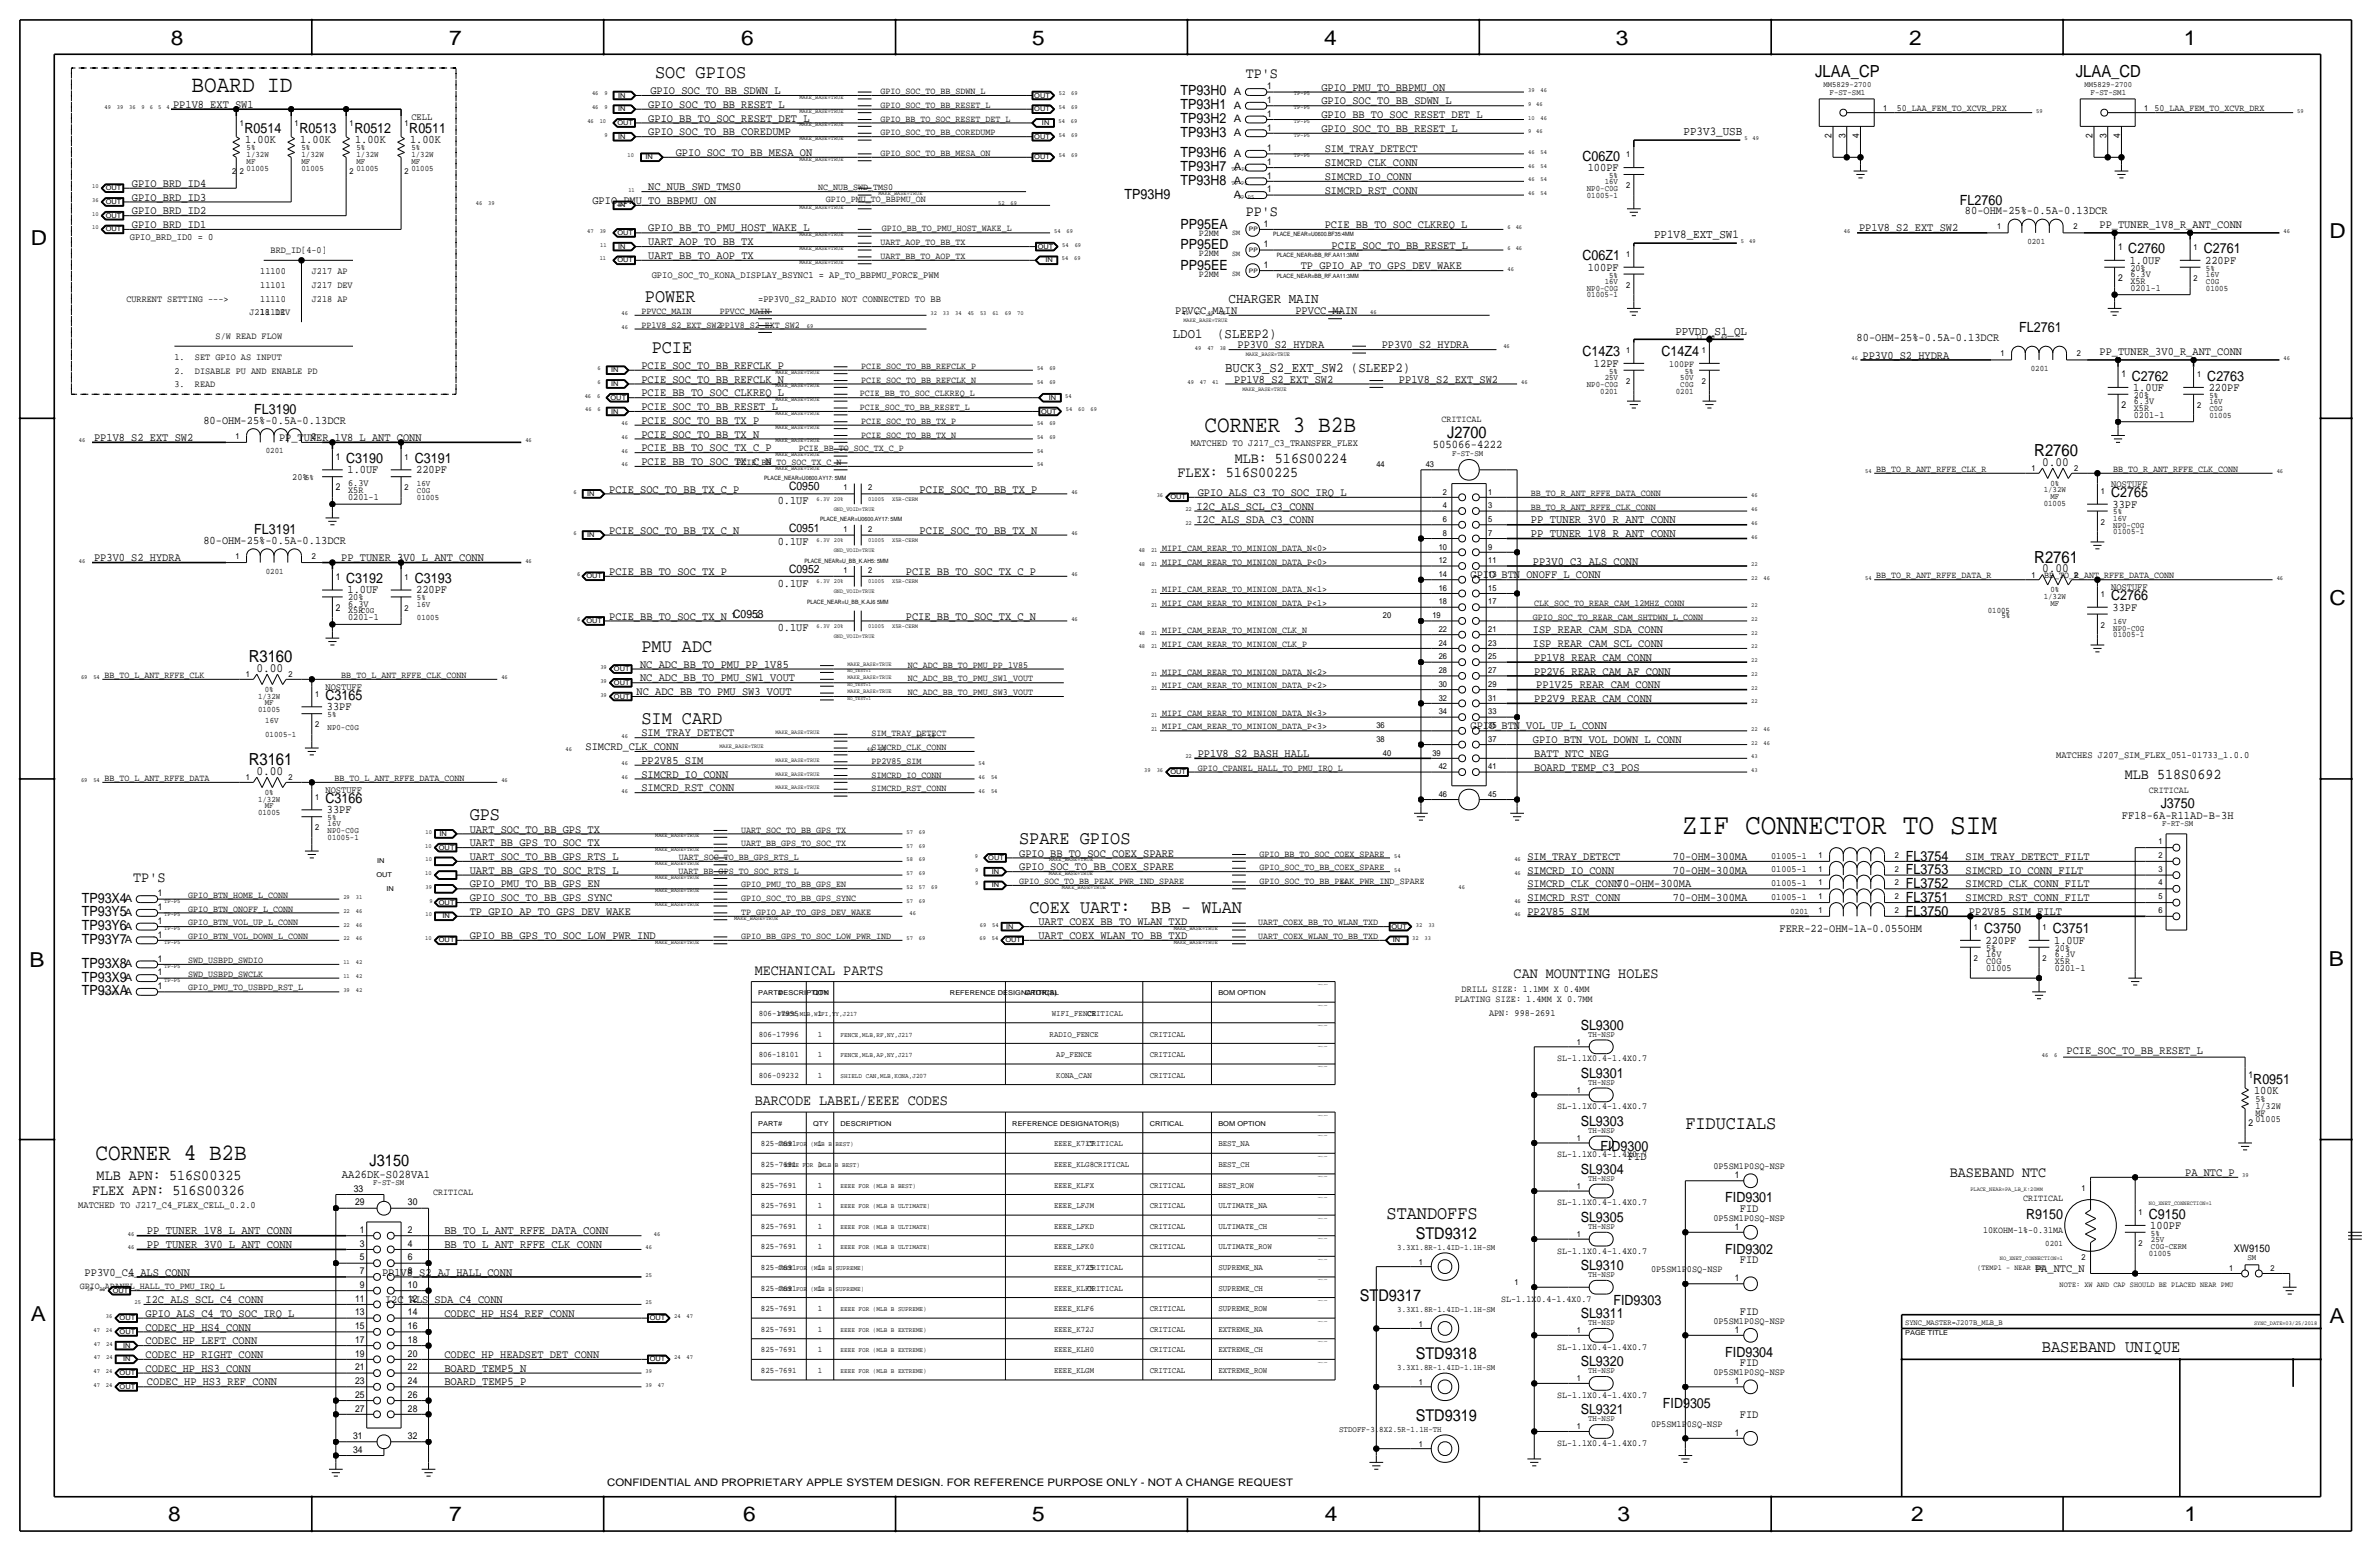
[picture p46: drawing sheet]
<svg xmlns="http://www.w3.org/2000/svg" width="880mm" height="574mm" viewBox="0 0 880 574" stroke-linecap="round" stroke-linejoin="round" font-family="sans-serif">
<defs><g id="words">
<text font-size="10.9" x="622" y="308.4">ZIF CONNECTOR TO SIM</text>
<g font-size="8.7">
<text x="70.9" y="34">BOARD ID</text>
<text x="445.5" y="159.8">CORNER 3 B2B</text>
<text x="35.3" y="429">CORNER 4 B2B</text>
</g>
<g font-size="7.6">
<text x="63.2" y="16.5">8</text>
<text x="166.1" y="16.5">7</text>
<text x="274.1" y="16.5">6</text>
<text x="381.8" y="16.5">5</text>
<text x="489.7" y="16.5">4</text>
<text x="597.7" y="16.5">3</text>
<text x="706.1" y="16.5">2</text>
<text x="807.7" y="16.5">1</text>
<text x="861.6" y="88.1">D</text>
<text x="11.4" y="90.4">D</text>
<text x="861.6" y="223.8">C</text>
<text x="10.9" y="357.6">B</text>
<text x="861.3" y="357.4">B</text>
<text x="11.4" y="488.4">A</text>
<text x="861.6" y="489.2">A</text>
<text x="62.2" y="562.6">8</text>
<text x="166.1" y="562.6">7</text>
<text x="274.8" y="562.6">6</text>
<text x="381.8" y="562.6">5</text>
<text x="490" y="562.6">4</text>
<text x="598.2" y="562.6">3</text>
<text x="706.9" y="562.6">2</text>
<text x="808" y="562.6">1</text>
</g>
<g font-size="7">
<text x="242.3" y="29">SOC GPIOS</text>
<text x="238.5" y="111.5">POWER</text>
<text x="241" y="130.6">PCIE</text>
<text x="237.2" y="241">PMU ADC</text>
<text x="237.2" y="267.7">SIM CARD</text>
<text x="173.7" y="303.3">GPS</text>
<text x="376.9" y="312.2">SPARE GPIOS</text>
<text x="380.7" y="337.6">COEX UART:</text>
<text x="425.6" y="337.6">BB - WLAN</text>
<text x="623.3" y="417.6">FIDUCIALS</text>
<text x="512.8" y="450.6">STANDOFFS</text>
</g>
<text font-size="6.4" x="755.1" y="500.1">BASEBAND UNIQUE</text>
<g font-size="6.2">
<text x="671.3" y="28.4">JLAA_CP</text>
<text x="767.7" y="28.4">JLAA_CD</text>
<text x="752.4" y="168.7">R2760</text>
<text x="752.4" y="208">R2761</text>
<text x="92" y="244.9">R3160</text>
<text x="92" y="283">R3161</text>
</g>
<g font-size="6">
<text x="535.2" y="162.1">J2700</text>
<text x="136.7" y="431.3">J3150</text>
<text x="523.6" y="458.2">STD9312</text>
<text x="502.9" y="481.1">STD9317</text>
<text x="523.6" y="502.7">STD9318</text>
<text x="523.6" y="525.5">STD9319</text>
</g>
<g font-size="5.6">
<text x="460.8" y="29">TP'S</text>
<text x="460.8" y="79.8">PP'S</text>
<text x="456.6" y="171.2">MLB: 516S00224</text>
<text x="435.5" y="176.3">FLEX: 516S00225</text>
<text x="785.9" y="288">MLB 518S0692</text>
<text x="49.3" y="326.1">TP'S</text>
<text x="279.1" y="360.4">MECHANICAL PARTS</text>
<text x="559.8" y="361.7">CAN MOUNTING HOLES</text>
<text x="279.1" y="408.7">BARCODE LABEL/EEEE CODES</text>
<text x="35.7" y="436.2">MLB APN: 516S00325</text>
<text x="721.1" y="435.4">BASEBAND NTC</text>
<text x="34" y="441.7">FLEX APN: 516S00326</text>
</g>
<g font-size="5.2">
<text x="436.6" y="35.3">TP93H0</text>
<text x="436.6" y="40.4">TP93H1</text>
<text x="436.6" y="45.5">TP93H2</text>
<text x="90.4" y="49">R0514</text>
<text x="110.7" y="49">R0513</text>
<text x="131.1" y="49">R0512</text>
<text x="151.4" y="49">R0511</text>
<text x="436.6" y="50.5">TP93H3</text>
<text x="436.6" y="58.2">TP93H6</text>
<text x="585.3" y="59.4">C06Z0</text>
<text x="436.6" y="63.2">TP93H7</text>
<text x="436.6" y="68.3">TP93H8</text>
<text x="415.9" y="73.4">TP93H9</text>
<text x="724.8" y="75.7">FL2760</text>
<text x="436.6" y="84.6">PP95EA</text>
<text x="436.6" y="92.2">PP95ED</text>
<text x="787.1" y="93.7">C2760</text>
<text x="815.1" y="93.7">C2761</text>
<text x="436.6" y="99.8">PP95EE</text>
<text x="585.3" y="96.3">C06Z1</text>
<text x="454.4" y="112.1">CHARGER MAIN</text>
<text x="746.8" y="122.7">FL2761</text>
<text x="585.3" y="131.8">C14Z3</text>
<text x="614.5" y="131.8">C14Z4</text>
<text x="788.4" y="140.7">C2762</text>
<text x="816.4" y="140.7">C2763</text>
<text x="94" y="153.2">FL3190</text>
<text x="128" y="171.2">C3190</text>
<text x="153.4" y="171.2">C3191</text>
<text x="780.8" y="183.9">C2765</text>
<text x="94" y="197.6">FL3191</text>
<text x="128" y="215.6">C3192</text>
<text x="153.4" y="215.6">C3193</text>
<text x="780.8" y="222">C2766</text>
<text x="120.4" y="258.8">C3165</text>
<text x="120.4" y="296.9">C3166</text>
<text x="799.1" y="299">J3750</text>
<text x="704.9" y="323.3">FL3753</text>
<text x="704.9" y="318.3">FL3754</text>
<text x="704.9" y="328.4">FL3752</text>
<text x="30.2" y="333.8">TP93X4</text>
<text x="704.9" y="333.5">FL3751</text>
<text x="30.2" y="338.8">TP93Y5</text>
<text x="704.9" y="338.6">FL3750</text>
<text x="30.2" y="343.9">TP93Y6</text>
<text x="733.8" y="345.2">C3750</text>
<text x="759.2" y="345.2">C3751</text>
<text x="30.2" y="349">TP93Y7</text>
<text x="30.2" y="357.9">TP93X8</text>
<text x="30.2" y="363">TP93X9</text>
<text x="30.2" y="368">TP93XA</text>
<text x="584.6" y="380.7">SL9300</text>
<text x="584.6" y="398.5">SL9301</text>
<text x="833.4" y="400.8">R0951</text>
<text x="584.6" y="416.3">SL9303</text>
<text x="591.9" y="425.5">FID9300</text>
<text x="584.6" y="434.1">SL9304</text>
<text x="638.1" y="444.5">FID9301</text>
<text x="584.6" y="451.9">SL9305</text>
<text x="749.4" y="450.6">R9150</text>
<text x="794.8" y="450.6">C9150</text>
<text x="638.1" y="463.6">FID9302</text>
<text x="584.6" y="469.6">SL9310</text>
<text x="596.7" y="482.6">FID9303</text>
<text x="584.6" y="487.4">SL9311</text>
<text x="638.1" y="501.7">FID9304</text>
<text x="584.6" y="505.2">SL9320</text>
<text x="615" y="520.7">FID9305</text>
<text x="584.6" y="523">SL9321</text>
</g>
<g font-size="5.1">
<text x="433.8" y="124.8">LDO1</text>
<text x="450.2" y="124.8">(SLEEP2)</text>
<text x="453.1" y="137.5">BUCK3_S2_EXT_SW2 (SLEEP2)</text>
</g>
<g font-size="4.7">
<text x="755.2" y="172.2">0.00</text>
<text x="755.2" y="211.6">0.00</text>
<text x="94.8" y="248.4">0.00</text>
<text x="94.8" y="286.5">0.00</text>
</g>
<g font-size="4.5">
<text x="622.7" y="50">PP3V3_USB</text>
<text x="611.7" y="88.1">PP1V8_EXT_SW1</text>
<text x="619.6" y="123.7">PPVDD_S1_QL</text>
</g>
<g font-size="4.4">
<text x="530" y="165.6">505066-4222</text>
<text x="566.2" y="193.5">PP_TUNER_3V0_R_ANT_CONN</text>
<text x="566.2" y="198.6">PP_TUNER_1V8_R_ANT_CONN</text>
<text x="126.4" y="435.6">AA26DK-S028VA1</text>
<text x="54.4" y="456.4">PP_TUNER_1V8_L_ANT_CONN</text>
<text x="54.4" y="461.5">PP_TUNER_3V0_L_ANT_CONN</text>
<text x="164.3" y="456.4">BB_TO_L_ANT_RFFE_DATA_CONN</text>
<text x="164.3" y="461.5">BB_TO_L_ANT_RFFE_CLK_CONN</text>
<text x="164.3" y="507.2">BOARD_TEMP5_N</text>
<text x="164.3" y="512.3">BOARD_TEMP5_P</text>
</g>
<g font-size="4.3">
<text x="240.5" y="34.8">GPIO_SOC_TO_BB_SDWN_L</text>
<text x="488.7" y="33.5">GPIO_PMU_TO_BBPMU_ON</text>
<text x="64" y="39.9">PP1V8_EXT_SW1</text>
<text x="239.8" y="39.9">GPIO_SOC_TO_BB_RESET_L</text>
<text x="488.7" y="38.6">GPIO_SOC_TO_BB_SDWN_L</text>
<text x="239.8" y="45">GPIO_BB_TO_SOC_RESET_DET_L</text>
<text x="488.7" y="43.7">GPIO_BB_TO_SOC_RESET_DET_L</text>
<text x="90.7" y="52.8">1.00K</text>
<text x="111" y="52.8">1.00K</text>
<text x="131.3" y="52.8">1.00K</text>
<text x="151.6" y="52.8">1.00K</text>
<text x="239.8" y="50">GPIO_SOC_TO_BB_COREDUMP</text>
<text x="488.7" y="48.8">GPIO_SOC_TO_BB_RESET_L</text>
<text x="249.9" y="57.7">GPIO_SOC_TO_BB_MESA_ON</text>
<text x="490" y="56.4">SIM_TRAY_DETECT</text>
<text x="490" y="61.5">SIMCRD_CLK_CONN</text>
<text x="587.2" y="63.2">100PF</text>
<text x="48.8" y="69.1">GPIO_BRD_ID4</text>
<text x="239.8" y="70.4">NC_NUB_SWD_TMS0</text>
<text x="490" y="66.5">SIMCRD_IO_CONN</text>
<text x="490" y="71.6">SIMCRD_RST_CONN</text>
<text x="48.8" y="74.2">GPIO_BRD_ID3</text>
<text x="219.1" y="75.4">GPIO_PMU_TO_BBPMU_ON</text>
<text x="48.8" y="79.2">GPIO_BRD_ID2</text>
<text x="726.7" y="79.2">80-OHM-25%-0.5A-0.13DCR</text>
<text x="48.8" y="84.3">GPIO_BRD_ID1</text>
<text x="239.8" y="85.6">GPIO_BB_TO_PMU_HOST_WAKE_L</text>
<text x="490" y="84.3">PCIE_BB_TO_SOC_CLKREQ_L</text>
<text x="687.6" y="85.6">PP1V8_S2_EXT_SW2</text>
<text x="776.5" y="84.3">PP_TUNER_1V8_R_ANT_CONN</text>
<text x="239.8" y="90.7">UART_AOP_TO_BB_TX</text>
<text x="239.8" y="95.8">UART_BB_TO_AOP_TX</text>
<text x="492.5" y="91.9">PCIE_SOC_TO_BB_RESET_L</text>
<text x="481.1" y="99.6">TP_GPIO_AP_TO_GPS_DEV_WAKE</text>
<text x="587.2" y="100.1">100PF</text>
<text x="787.7" y="97.5">1.0UF</text>
<text x="815.6" y="97.5">220PF</text>
<text x="434.7" y="116.1">PPVCC_MAIN</text>
<text x="479.1" y="116.1">PPVCC_MAIN</text>
<text x="457.7" y="128.8">PP3V0_S2_HYDRA</text>
<text x="511" y="128.8">PP3V0_S2_HYDRA</text>
<text x="686.7" y="126.2">80-OHM-25%-0.5A-0.13DCR</text>
<text x="776.5" y="131.3">PP_TUNER_3V0_R_ANT_CONN</text>
<text x="237.2" y="136.4">PCIE_SOC_TO_BB_REFCLK_P</text>
<text x="589.5" y="135.6">12PF</text>
<text x="688.8" y="132.6">PP3V0_S2_HYDRA</text>
<text x="237.2" y="141.5">PCIE_SOC_TO_BB_REFCLK_N</text>
<text x="456.4" y="141.5">PP1V8_S2_EXT_SW2</text>
<text x="517.4" y="141.5">PP1V8_S2_EXT_SW2</text>
<text x="237.2" y="146.6">PCIE_BB_TO_SOC_CLKREQ_L</text>
<text x="788.9" y="144.5">1.0UF</text>
<text x="816.9" y="144.5">220PF</text>
<text x="237.2" y="151.6">PCIE_SOC_TO_BB_RESET_L</text>
<text x="75.2" y="156.7">80-OHM-25%-0.5A-0.13DCR</text>
<text x="237.2" y="161.8">PCIE_SOC_TO_BB_TX_N</text>
<text x="237.2" y="156.7">PCIE_SOC_TO_BB_TX_P</text>
<text x="34.8" y="163.1">PP1V8_S2_EXT_SW2</text>
<text x="103.2" y="163.1">PP_TUNER_1V8_L_ANT_CONN</text>
<text x="237.2" y="166.9">PCIE_BB_TO_SOC_TX_C_P</text>
<text x="237.2" y="172">PCIE_BB_TO_SOC_TX_C_N</text>
<text x="128.5" y="175">1.0UF</text>
<text x="153.9" y="175">220PF</text>
<text x="225.3" y="182.1">PCIE_SOC_TO_BB_TX_C_P</text>
<text x="291.8" y="181.4">C0950</text>
<text x="340.1" y="182.1">PCIE_SOC_TO_BB_TX_P</text>
<text x="443" y="183.4">GPIO_ALS_C3_TO_SOC_IRQ_L</text>
<text x="287.6" y="186.4">0.1UF</text>
<text x="442.5" y="188.5">I2C_ALS_SCL_C3_CONN</text>
<text x="781.3" y="187.7">33PF</text>
<text x="225.3" y="197.4">PCIE_SOC_TO_BB_TX_C_N</text>
<text x="291.8" y="196.6">C0951</text>
<text x="340.1" y="197.4">PCIE_SOC_TO_BB_TX_N</text>
<text x="442.5" y="193.5">I2C_ALS_SDA_C3_CONN</text>
<text x="75.2" y="201.2">80-OHM-25%-0.5A-0.13DCR</text>
<text x="287.6" y="201.7">0.1UF</text>
<text x="34.8" y="207.5">PP3V0_S2_HYDRA</text>
<text x="126.2" y="207.5">PP_TUNER_3V0_L_ANT_CONN</text>
<text x="566.9" y="208.8">PP3V0_C3_ALS_CONN</text>
<text x="225.3" y="212.6">PCIE_BB_TO_SOC_TX_P</text>
<text x="291.8" y="211.8">C0952</text>
<text x="335" y="212.6">PCIE_BB_TO_SOC_TX_C_P</text>
<text x="543.9" y="213.9">GPIO_BTN_ONOFF_L_CONN</text>
<text x="128.5" y="219.5">1.0UF</text>
<text x="153.9" y="219.5">220PF</text>
<text x="287.6" y="216.9">0.1UF</text>
<text x="781.3" y="225.8">33PF</text>
<text x="225.3" y="229.1">PCIE_BB_TO_SOC_TX_N C0953</text>
<text x="287.6" y="233.4">0.1UF</text>
<text x="335" y="229.1">PCIE_BB_TO_SOC_TX_C_N</text>
<text x="566.9" y="239.3">ISP_REAR_CAM_SCL_CONN</text>
<text x="566.9" y="234.2">ISP_REAR_CAM_SDA_CONN</text>
<text x="567.4" y="244.3">PP1V8_REAR_CAM_CONN</text>
<text x="236.7" y="246.9">NC_ADC_BB_TO_PMU_PP_1V85</text>
<text x="236.7" y="252">NC_ADC_BB_TO_PMU_SW1_VOUT</text>
<text x="567.4" y="249.4">PP2V6_REAR_CAM_AF_CONN</text>
<text x="235.5" y="257">NC_ADC_BB_TO_PMU_SW3_VOUT</text>
<text x="568.2" y="254.5">PP1V25_REAR_CAM_CONN</text>
<text x="120.9" y="262.6">33PF</text>
<text x="567.4" y="259.6">PP2V9_REAR_CAM_CONN</text>
<text x="543.8" y="269.7">GPIO_BTN_VOL_UP_L_CONN</text>
<text x="237.2" y="272.3">SIM_TRAY_DETECT</text>
<text x="566.9" y="274.8">GPIO_BTN_VOL_DOWN_L_CONN</text>
<text x="216.6" y="277.4">SIMCRD_CLK_CONN</text>
<text x="443" y="279.9">PP1V8_S2_BASH_HALL</text>
<text x="567.4" y="279.9">BATT_NTC_NEG</text>
<text x="237.2" y="287.5">SIMCRD_IO_CONN</text>
<text x="237.2" y="282.4">PP2V85_SIM</text>
<text x="567.4" y="285">BOARD_TEMP_C3_POS</text>
<text x="237.2" y="292.6">SIMCRD_RST_CONN</text>
<text x="120.9" y="300.7">33PF</text>
<text x="784.8" y="302.8">FF18-6A-R11AD-B-3H</text>
<text x="173.7" y="307.8">UART_SOC_TO_BB_GPS_TX</text>
<text x="173.7" y="312.9">UART_BB_GPS_TO_SOC_TX</text>
<text x="376.9" y="316.7">GPIO_BB_TO_SOC_COEX_SPARE</text>
<text x="173.7" y="323.1">UART_BB_GPS_TO_SOC_RTS_L</text>
<text x="173.7" y="318">UART_SOC_TO_BB_GPS_RTS_L</text>
<text x="376.9" y="321.8">GPIO_SOC_TO_BB_COEX_SPARE</text>
<text x="564.9" y="323.1">SIMCRD_IO_CONN</text>
<text x="564.9" y="318">SIM_TRAY_DETECT</text>
<text x="618.7" y="323.1">70-OHM-300MA</text>
<text x="618.7" y="318">70-OHM-300MA</text>
<text x="727" y="323.1">SIMCRD_IO_CONN_FILT</text>
<text x="727" y="318">SIM_TRAY_DETECT_FILT</text>
<text x="173.7" y="328.2">GPIO_PMU_TO_BB_GPS_EN</text>
<text x="564.9" y="328.2">SIMCRD_CLK_CONN70-OHM-300MA</text>
<text x="727" y="328.2">SIMCRD_CLK_CONN_FILT</text>
<text x="173.7" y="333.2">GPIO_SOC_TO_BB_GPS_SYNC</text>
<text x="564.9" y="333.2">SIMCRD_RST_CONN</text>
<text x="618.7" y="333.2">70-OHM-300MA</text>
<text x="727" y="333.3">SIMCRD_RST_CONN_FILT</text>
<text x="173.7" y="338.3">TP_GPIO_AP_TO_GPS_DEV_WAKE</text>
<text x="564.9" y="338.3">PP2V85_SIM</text>
<text x="728.2" y="338.3">PP2V85_SIM_FILT</text>
<text x="173.7" y="347.2">GPIO_BB_GPS_TO_SOC_LOW_PWR_IND</text>
<text x="384" y="342.1">UART_COEX_BB_TO_WLAN_TXD</text>
<text x="384" y="347.2">UART_COEX_WLAN_TO_BB_TXD</text>
<text x="658.2" y="344.7">FERR-22-OHM-1A-0.055OHM</text>
<text x="734.3" y="349">220PF</text>
<text x="759.7" y="349">1.0UF</text>
<text x="764.3" y="389.6">PCIE_SOC_TO_BB_RESET_L</text>
<text x="833.6" y="404.6">100K</text>
<text x="602.1" y="429">FID</text>
<text x="808.2" y="434.8">PA_NTC_P</text>
<text x="643.5" y="448.1">FID</text>
<text x="795.3" y="454.4">100PF</text>
<text x="643.5" y="467.1">FID</text>
<text x="31.3" y="471.7">PP3V0_C4_ALS_CONN</text>
<text x="141.3" y="471.7">PP1V8_S2_AJ_HALL_CONN</text>
<text x="752.7" y="470.4">PA_NTC_N</text>
<text x="53.8" y="481.8">I2C_ALS_SCL_C4_CONN</text>
<text x="142.4" y="481.8">I2C_ALS_SDA_C4_CONN</text>
<text x="53.8" y="492">CODEC_HP_HS4_CONN</text>
<text x="53.8" y="486.9">GPIO_ALS_C4_TO_SOC_IRQ_L</text>
<text x="164.3" y="486.9">CODEC_HP_HS4_REF_CONN</text>
<text x="643.5" y="486.2">FID</text>
<text x="53.8" y="497.1">CODEC_HP_LEFT_CONN</text>
<text x="53.8" y="502.2">CODEC_HP_RIGHT_CONN</text>
<text x="164.3" y="502.2">CODEC_HP_HEADSET_DET_CONN</text>
<text x="53.8" y="507.2">CODEC_HP_HS3_CONN</text>
<text x="643.5" y="505.2">FID</text>
<text x="54.4" y="512.3">CODEC_HP_HS3_REF_CONN</text>
<text x="643.5" y="524.3">FID</text>
</g>
<text font-size="3.9" x="826.2" y="463">XW9150</text>
<g font-size="3.8">
<text x="456.3" y="35.1">A</text>
<text x="456.3" y="40.2">A</text>
<text x="456.3" y="45.3">A</text>
<text x="456.3" y="50.3">A</text>
<text x="456.3" y="58">A</text>
<text x="456.3" y="63">A</text>
<text x="456.3" y="68.1">A</text>
<text x="456.3" y="73.2">A</text>
<text x="46.1" y="333.6">A</text>
<text x="46.1" y="338.6">A</text>
<text x="46.1" y="343.7">A</text>
<text x="46.1" y="348.8">A</text>
<text x="46.1" y="357.7">A</text>
<text x="46.1" y="362.8">A</text>
<text x="46.1" y="367.8">A</text>
<text x="224.5" y="549.7">CONFIDENTIAL AND PROPRIETARY APPLE SYSTEM DESIGN. FOR REFERENCE PURPOSE ONLY - NOT A CHANGE REQUEST</text>
</g>
<g font-size="3.6">
<text x="152.1" y="44.2">CELL</text>
<text x="48" y="88.6">GPIO_BRD_ID0 = 0</text>
<text x="241" y="102.6">GPIO_SOC_TO_KONA_DISPLAY_BSYNC1 = AP_TO_BBPMU_FORCE_PWM</text>
<text x="280.4" y="111.5">=PP3V0_S2_RADIO NOT CONNECTED TO BB</text>
<text x="440.4" y="164.8">MATCHED TO J217_C3_TRANSFER_FLEX</text>
<text x="780.8" y="180.1">NOSTUFF</text>
<text x="780.8" y="218.2">NOSTUFF</text>
<text x="120.4" y="255">NOSTUFF</text>
<text x="760.5" y="280.4">MATCHES J207_SIM_FLEX_051-01733_1.0.0</text>
<text x="120.4" y="293.1">NOSTUFF</text>
<text x="29" y="446.8">MATCHED TO J217_C4_FLEX_CELL_0.2.0</text>
</g>
<g font-size="3.5">
<text x="325.6" y="34.8">GPIO_SOC_TO_BB_SDWN_L</text>
<text x="468.6" y="33">1</text>
<text x="325.6" y="39.9">GPIO_SOC_TO_BB_RESET_L</text>
<text x="468.6" y="38.1">1</text>
<text x="701.5" y="41.1">50_LAA_FEM_TO_XCVR_PRX</text>
<text x="796.8" y="41.1">50_LAA_FEM_TO_XCVR_DRX</text>
<text x="325.6" y="45">GPIO_BB_TO_SOC_RESET_DET_L</text>
<text x="468.6" y="43.2">1</text>
<text x="325.6" y="50">GPIO_SOC_TO_BB_COREDUMP</text>
<text x="468.6" y="48.3">1</text>
<text x="677.4" y="51" transform="rotate(-90 677.4 51)">2</text>
<text x="682.5" y="51" transform="rotate(-90 682.5 51)">3</text>
<text x="687.6" y="51" transform="rotate(-90 687.6 51)">4</text>
<text x="773.9" y="51" transform="rotate(-90 773.9 51)">2</text>
<text x="779" y="51" transform="rotate(-90 779 51)">3</text>
<text x="784.1" y="51" transform="rotate(-90 784.1 51)">4</text>
<text x="325.6" y="57.7">GPIO_SOC_TO_BB_MESA_ON</text>
<text x="468.6" y="55.9">1</text>
<text x="468.6" y="61">1</text>
<text x="302.5" y="70.4">NC_NUB_SWD_TMS0</text>
<text x="468.6" y="66">1</text>
<text x="468.6" y="71.1">1</text>
<text x="305.5" y="74.7">GPIO_PMU_TO_BBPMU_ON</text>
<text x="467.4" y="83.8">1</text>
<text x="326.1" y="85.6">GPIO_BB_TO_PMU_HOST_WAKE_L</text>
<text x="443.3" y="87.1">P2MM</text>
<text x="100.1" y="93.7">BRD_ID[4-0]</text>
<text x="325.6" y="95.8">UART_BB_TO_AOP_TX</text>
<text x="325.6" y="90.7">UART_AOP_TO_BB_TX</text>
<text x="443.3" y="94.7">P2MM</text>
<text x="467.4" y="91.4">1</text>
<text x="783.3" y="92.5">1</text>
<text x="96.3" y="101.3">11100</text>
<text x="115.3" y="101.3">J217 AP</text>
<text x="467.4" y="99.1">1</text>
<text x="787.9" y="100.1">20%</text>
<text x="96.3" y="106.4">11101</text>
<text x="115.3" y="106.4">J217 DEV</text>
<text x="443.3" y="102.4">P2MM</text>
<text x="783.3" y="103.9">2</text>
<text x="787.9" y="104.9">X5R</text>
<text x="787.9" y="102.4">6.3V</text>
<text x="787.9" y="107.4">0201-1</text>
<text x="46.7" y="111.5">CURRENT SETTING ---&gt;</text>
<text x="96.3" y="111.5">11110</text>
<text x="115.3" y="111.5">J218 AP</text>
<text x="92.3" y="116.6">J218 DEV</text>
<text x="96.3" y="116.6">11111</text>
<text x="237.2" y="116.1">PPVCC_MAIN</text>
<text x="266.3" y="116.1">PPVCC_MAIN</text>
<text x="79.8" y="125.5">S/W READ FLOW</text>
<text x="237.2" y="121.2">PP1V8_S2_EXT_SW2PP1V8_S2_EXT_SW2</text>
<text x="64.5" y="133.1">1.</text>
<text x="72.1" y="133.1">SET GPIO AS INPUT</text>
<text x="318.5" y="136.4">PCIE_SOC_TO_BB_REFCLK_P</text>
<text x="617.4" y="135.6">100PF</text>
<text x="64.5" y="143.3">3.</text>
<text x="64.5" y="138.2">2.</text>
<text x="72.1" y="143.3">READ</text>
<text x="72.1" y="138.2">DISABLE PU AND ENABLE PD</text>
<text x="318.5" y="141.5">PCIE_SOC_TO_BB_REFCLK_N</text>
<text x="784.6" y="139.4">1</text>
<text x="318" y="146.6">PCIE_BB_TO_SOC_CLKREQ_L</text>
<text x="789.2" y="149.4">6.3V</text>
<text x="789.2" y="147.1">20%</text>
<text x="318" y="151.6">PCIE_SOC_TO_BB_RESET_L</text>
<text x="533.1" y="156">CRITICAL</text>
<text x="784.6" y="150.9">2</text>
<text x="789.2" y="151.9">X5R</text>
<text x="789.2" y="154.4">0201-1</text>
<text x="318.5" y="161.8">PCIE_SOC_TO_BB_TX_N</text>
<text x="318.5" y="156.7">PCIE_SOC_TO_BB_TX_P</text>
<text x="295.5" y="166.9">PCIE_BB_TO_SOC_TX_C_P</text>
<text x="124.2" y="169.9">1</text>
<text x="272.4" y="172">PCIE_BB_TO_SOC_TX_C_N</text>
<text x="108.1" y="177.5">20%</text>
<text x="128.8" y="179.8">6.3V</text>
<text x="693.9" y="174.5">BB_TO_R_ANT_RFFE_CLK_R</text>
<text x="781.6" y="174.5">BB_TO_R_ANT_RFFE_CLK_CONN</text>
<text x="124.2" y="181.4">2</text>
<text x="128.8" y="182.4">X5R</text>
<text x="128.8" y="184.9">0201-1</text>
<text x="566.2" y="183.4">BB_TO_R_ANT_RFFE_DATA_CONN</text>
<text x="566.2" y="188.5">BB_TO_R_ANT_RFFE_CLK_CONN</text>
<text x="429.8" y="203.7">MIPI_CAM_REAR_TO_MINION_DATA_N&lt;0&gt;</text>
<text x="429.8" y="208.8">MIPI_CAM_REAR_TO_MINION_DATA_P&lt;0&gt;</text>
<text x="124.2" y="214.4">1</text>
<text x="693.9" y="213.9">BB_TO_R_ANT_RFFE_DATA_R</text>
<text x="756" y="213.9">BB_TO_R_ANT_RFFE_DATA_CONN</text>
<text x="128.8" y="222">20%</text>
<text x="429.8" y="218.9">MIPI_CAM_REAR_TO_MINION_DATA_N&lt;1&gt;</text>
<text x="124.2" y="225.8">2</text>
<text x="128.8" y="226.8">X5R</text>
<text x="128.8" y="224.3">6.3V</text>
<text x="429.8" y="224">MIPI_CAM_REAR_TO_MINION_DATA_P&lt;1&gt;</text>
<text x="567.4" y="224">CLK_SOC_TO_REAR_CAM_12MHZ_CONN</text>
<text x="128.8" y="229.4">0201-1</text>
<text x="566.9" y="229.1">GPIO_SOC_TO_REAR_CAM_SHTDWN_L_CONN</text>
<text x="429.8" y="234.2">MIPI_CAM_REAR_TO_MINION_CLK_N</text>
<text x="429.8" y="239.3">MIPI_CAM_REAR_TO_MINION_CLK_P</text>
<text x="38.6" y="250.7">BB_TO_L_ANT_RFFE_CLK</text>
<text x="126.2" y="250.7">BB_TO_L_ANT_RFFE_CLK_CONN</text>
<text x="335.8" y="246.9">NC_ADC_BB_TO_PMU_PP_1V85</text>
<text x="335.8" y="252">NC_ADC_BB_TO_PMU_SW1_VOUT</text>
<text x="429.8" y="249.4">MIPI_CAM_REAR_TO_MINION_DATA_N&lt;2&gt;</text>
<text x="335.8" y="257">NC_ADC_BB_TO_PMU_SW3_VOUT</text>
<text x="429.8" y="254.5">MIPI_CAM_REAR_TO_MINION_DATA_P&lt;2&gt;</text>
<text x="429.8" y="269.7">MIPI_CAM_REAR_TO_MINION_DATA_P&lt;3&gt;</text>
<text x="429.8" y="264.7">MIPI_CAM_REAR_TO_MINION_DATA_N&lt;3&gt;</text>
<text x="322.3" y="272.3">SIM_TRAY_DETECT</text>
<text x="322.3" y="277.4">SIMCRD_CLK_CONN</text>
<text x="322.3" y="287.5">SIMCRD_IO_CONN</text>
<text x="322.3" y="282.4">PP2V85_SIM</text>
<text x="443" y="285">GPIO_CPANEL_HALL_TO_PMU_IRQ_L</text>
<text x="38.6" y="288.8">BB_TO_L_ANT_RFFE_DATA</text>
<text x="123.7" y="288.8">BB_TO_L_ANT_RFFE_DATA_CONN</text>
<text x="322.3" y="292.6">SIMCRD_RST_CONN</text>
<text x="794.8" y="293.1">CRITICAL</text>
<text x="274.1" y="307.8">UART_SOC_TO_BB_GPS_TX</text>
<text x="274.1" y="312.9">UART_BB_GPS_TO_SOC_TX</text>
<text x="465.8" y="316.7">GPIO_BB_TO_SOC_COEX_SPARE</text>
<text x="655.1" y="317.5">01005-1</text>
<text x="251" y="323.1">UART_BB_GPS_TO_SOC_RTS_L</text>
<text x="251" y="318">UART_SOC_TO_BB_GPS_RTS_L</text>
<text x="465.8" y="321.8">GPIO_SOC_TO_BB_COEX_SPARE</text>
<text x="655.1" y="322.6">01005-1</text>
<text x="274.1" y="328.2">GPIO_PMU_TO_BB_GPS_EN</text>
<text x="376.9" y="326.9">GPIO_SOC_TO_BB_PEAK_PWR_IND_SPARE</text>
<text x="465.8" y="326.9">GPIO_SOC_TO_BB_PEAK_PWR_IND_SPARE</text>
<text x="655.1" y="327.7">01005-1</text>
<text x="58.4" y="331.5">1</text>
<text x="69.6" y="332">GPIO_BTN_HOME_L_CONN</text>
<text x="274.1" y="333.2">GPIO_SOC_TO_BB_GPS_SYNC</text>
<text x="655.1" y="332.7">01005-1</text>
<text x="58.4" y="341.6">1</text>
<text x="58.4" y="336.5">1</text>
<text x="69.6" y="337.1">GPIO_BTN_ONOFF_L_CONN</text>
<text x="274.1" y="338.3">TP_GPIO_AP_TO_GPS_DEV_WAKE</text>
<text x="58.4" y="346.7">1</text>
<text x="69.6" y="347.2">GPIO_BTN_VOL_DOWN_L_CONN</text>
<text x="69.6" y="342.1">GPIO_BTN_VOL_UP_L_CONN</text>
<text x="274.1" y="347.2">GPIO_BB_GPS_TO_SOC_LOW_PWR_IND</text>
<text x="465.3" y="342.1">UART_COEX_BB_TO_WLAN_TXD</text>
<text x="465.3" y="347.2">UART_COEX_WLAN_TO_BB_TXD</text>
<text x="734.6" y="353.8">16V</text>
<text x="734.6" y="351.5">5%</text>
<text x="760" y="353.8">6.3V</text>
<text x="760" y="351.5">20%</text>
<text x="58.4" y="355.6">1</text>
<text x="69.6" y="356.1">SWD_USBPD_SWDIO</text>
<text x="734.6" y="356.4">C0G</text>
<text x="734.6" y="358.9">01005</text>
<text x="760" y="356.4">X5R</text>
<text x="760" y="358.9">0201-1</text>
<text x="58.4" y="365.8">1</text>
<text x="58.4" y="360.7">1</text>
<text x="69.6" y="361.2">SWD_USBPD_SWCLK</text>
<text x="69.6" y="366.3">GPIO_PMU_TO_USBPD_RST_L</text>
<text x="538" y="370.6">PLATING SIZE: 1.4MM X 0.7MM</text>
<text x="540.6" y="366.8">DRILL SIZE: 1.1MM X 0.4MM</text>
<text x="550.7" y="375.7">APN: 998-2691</text>
<text x="575.9" y="392.4">SL-1.1X0.4-1.4X0.7</text>
<text x="831.6" y="398.5">1</text>
<text x="834.1" y="407.4">5%</text>
<text x="575.9" y="410.2">SL-1.1X0.4-1.4X0.7</text>
<text x="834.1" y="410">1/32W</text>
<text x="834.1" y="412.5">MF</text>
<text x="831.6" y="416.3">2</text>
<text x="834.1" y="415">01005</text>
<text x="575.9" y="428">SL-1.1X0.4-1.4X0.7</text>
<text x="633.7" y="432.3">0P5SM1P0SQ-NSP</text>
<text x="641.7" y="435.6">1</text>
<text x="130.9" y="440.9">33</text>
<text x="160.2" y="441.7">CRITICAL</text>
<text x="131.4" y="445.8">29</text>
<text x="150.9" y="445.8">30</text>
<text x="575.9" y="445.8">SL-1.1X0.4-1.4X0.7</text>
<text x="748.2" y="444.2">CRITICAL</text>
<text x="133.1" y="455.9">1</text>
<text x="150.9" y="455.9">2</text>
<text x="633.7" y="451.4">0P5SM1P0SQ-NSP</text>
<text x="641.7" y="454.7">1</text>
<text x="733.4" y="456">10KOHM-1%-0.31MA</text>
<text x="133.1" y="461">3</text>
<text x="150.9" y="461">4</text>
<text x="133.1" y="466.1">5</text>
<text x="150.9" y="466.1">6</text>
<text x="575.9" y="463.5">SL-1.1X0.4-1.4X0.7</text>
<text x="133.1" y="471.2">7</text>
<text x="150.9" y="471.2">8</text>
<text x="610.6" y="470.4">0P5SM1P0SQ-NSP</text>
<text x="641.7" y="473.7">1</text>
<text x="29.5" y="476.8">GPIO_APANEL_HALL_TO_PMU_IRQ_L</text>
<text x="133.1" y="476.2">9</text>
<text x="150.9" y="476.2">10</text>
<text x="131.4" y="481.3">11</text>
<text x="150.9" y="481.3">12</text>
<text x="555.2" y="481.3">SL-1.1X0.4-1.4X0.7</text>
<text x="131.4" y="491.5">15</text>
<text x="131.4" y="486.4">13</text>
<text x="150.9" y="491.5">16</text>
<text x="150.9" y="486.4">14</text>
<text x="633.7" y="489.5">0P5SM1P0SQ-NSP</text>
<text x="131.4" y="496.6">17</text>
<text x="150.9" y="496.6">18</text>
<text x="641.7" y="492.8">1</text>
<text x="131.4" y="501.6">19</text>
<text x="150.9" y="501.6">20</text>
<text x="575.9" y="499.1">SL-1.1X0.4-1.4X0.7</text>
<text x="131.4" y="506.7">21</text>
<text x="150.9" y="506.7">22</text>
<text x="633.7" y="508.5">0P5SM1P0SQ-NSP</text>
<text x="131.4" y="511.8">23</text>
<text x="150.9" y="511.8">24</text>
<text x="641.7" y="511.8">1</text>
<text x="131.4" y="522">27</text>
<text x="131.4" y="516.9">25</text>
<text x="150.9" y="522">28</text>
<text x="150.9" y="516.9">26</text>
<text x="575.9" y="516.9">SL-1.1X0.4-1.4X0.7</text>
<text x="610.6" y="527.6">0P5SM1P0SQ-NSP</text>
<text x="130.6" y="532.1">31</text>
<text x="150.9" y="532.1">32</text>
<text x="641.7" y="530.9">1</text>
<text x="130.6" y="537.2">34</text>
<text x="575.9" y="534.7">SL-1.1X0.4-1.4X0.7</text>
</g>
<g font-size="3.1">
<text x="676.7" y="35.1">F-ST-SM1</text>
<text x="773.2" y="35.1">F-ST-SM1</text>
<text x="696.5" y="41.1">1</text>
<text x="793" y="41.1">1</text>
<text x="88.6" y="46.7">1</text>
<text x="109" y="46.7">1</text>
<text x="129.3" y="46.7">1</text>
<text x="149.6" y="46.7">1</text>
<text x="91.2" y="58.2">1/32W</text>
<text x="91.2" y="55.6">5%</text>
<text x="111.5" y="55.6">5%</text>
<text x="111.5" y="58.2">1/32W</text>
<text x="131.8" y="58.2">1/32W</text>
<text x="131.8" y="55.6">5%</text>
<text x="152.1" y="55.6">5%</text>
<text x="152.1" y="58.2">1/32W</text>
<text x="601.5" y="58.2">1</text>
<text x="85.9" y="64.5">2</text>
<text x="88.6" y="64.5">2</text>
<text x="91.2" y="60.7">MF</text>
<text x="91.2" y="63.2">01005</text>
<text x="111.5" y="60.7">MF</text>
<text x="111.5" y="63.2">01005</text>
<text x="129.3" y="64.5">2</text>
<text x="131.8" y="60.7">MF</text>
<text x="131.8" y="63.2">01005</text>
<text x="149.6" y="64.5">2</text>
<text x="152.1" y="63.2">01005</text>
<text x="152.1" y="60.7">MF</text>
<text x="595.1" y="65.8">5%</text>
<text x="586.9" y="70.6">NP0-C0G</text>
<text x="593.5" y="68.1">16V</text>
<text x="601.5" y="69.6">2</text>
<text x="586.9" y="73.2">01005-1</text>
<text x="738.6" y="84.8">1</text>
<text x="766.8" y="84.8">2</text>
<text x="601.5" y="95">1</text>
<text x="749.8" y="90.2">0201</text>
<text x="811.3" y="92.5">1</text>
<text x="815.8" y="100.1">5%</text>
<text x="586.9" y="107.4">NP0-C0G</text>
<text x="593.5" y="104.9">16V</text>
<text x="595.1" y="102.6">5%</text>
<text x="601.5" y="106.4">2</text>
<text x="811.3" y="103.9">2</text>
<text x="815.8" y="102.4">16V</text>
<text x="815.8" y="104.9">C0G</text>
<text x="815.8" y="107.4">01005</text>
<text x="586.9" y="110">01005-1</text>
<text x="601.5" y="130.6">1</text>
<text x="629.4" y="130.6">1</text>
<text x="739.9" y="131.8">1</text>
<text x="768.1" y="131.8">2</text>
<text x="751.1" y="137.2">0201</text>
<text x="586.9" y="143">NP0-C0G</text>
<text x="593.5" y="140.5">25V</text>
<text x="595.1" y="138.2">5%</text>
<text x="601.5" y="142">2</text>
<text x="621.4" y="140.5">50V</text>
<text x="621.4" y="143">C0G</text>
<text x="623.1" y="138.2">5%</text>
<text x="629.4" y="142">2</text>
<text x="812.5" y="139.4">1</text>
<text x="591.8" y="145.5">0201</text>
<text x="619.8" y="145.5">0201</text>
<text x="817.1" y="147.1">5%</text>
<text x="817.1" y="149.4">16V</text>
<text x="812.5" y="150.9">2</text>
<text x="817.1" y="154.4">01005</text>
<text x="817.1" y="151.9">C0G</text>
<text x="87.1" y="162.3">1</text>
<text x="98.3" y="167.6">0201</text>
<text x="115.3" y="162.3">2</text>
<text x="149.6" y="169.9">1</text>
<text x="509" y="172.7">44</text>
<text x="527.3" y="172.7">43</text>
<text x="537" y="168.7">F-ST-SM</text>
<text x="112.8" y="177.5">5%</text>
<text x="154.2" y="179.8">16V</text>
<text x="751.3" y="174.2">1</text>
<text x="758.3" y="179.6">0%</text>
<text x="767.1" y="174.2">2</text>
<text x="149.6" y="181.4">2</text>
<text x="154.2" y="182.4">C0G</text>
<text x="154.2" y="184.9">01005</text>
<text x="311.9" y="181.4">1</text>
<text x="321.1" y="181.4">2</text>
<text x="533.7" y="182.9">2</text>
<text x="550.4" y="182.9">1</text>
<text x="755.8" y="182.1">1/32W</text>
<text x="758.3" y="184.7">MF</text>
<text x="777" y="182.6">1</text>
<text x="533.7" y="188">4</text>
<text x="550.4" y="188">3</text>
<text x="755.8" y="187.2">01005</text>
<text x="781.6" y="190.2">5%</text>
<text x="311.9" y="196.6">1</text>
<text x="321.1" y="196.6">2</text>
<text x="533.7" y="193">6</text>
<text x="550.4" y="193">5</text>
<text x="777" y="194.1">2</text>
<text x="781.6" y="197.6">01005-1</text>
<text x="781.6" y="195.1">NP0-C0G</text>
<text x="781.6" y="192.5">16V</text>
<text x="532.1" y="203.2">10</text>
<text x="533.7" y="198.1">8</text>
<text x="550.4" y="203.2">9</text>
<text x="550.4" y="198.1">7</text>
<text x="87.1" y="206.8">1</text>
<text x="115.3" y="206.8">2</text>
<text x="532.1" y="208.3">12</text>
<text x="550.4" y="208.3">11</text>
<text x="98.3" y="212.1">0201</text>
<text x="149.6" y="214.4">1</text>
<text x="311.9" y="211.8">1</text>
<text x="321.1" y="211.8">2</text>
<text x="532.1" y="213.4">14</text>
<text x="550.4" y="213.4">13</text>
<text x="751.3" y="213.6">1</text>
<text x="767.1" y="213.6">2</text>
<text x="154.2" y="222">5%</text>
<text x="532.1" y="218.4">16</text>
<text x="550.4" y="218.4">15</text>
<text x="755.8" y="221.5">1/32W</text>
<text x="758.3" y="218.9">0%</text>
<text x="777" y="220.7">1</text>
<text x="133.5" y="226.8">C0G</text>
<text x="149.6" y="225.8">2</text>
<text x="154.2" y="224.3">16V</text>
<text x="532.1" y="223.5">18</text>
<text x="550.4" y="223.5">17</text>
<text x="735.2" y="226.6">01005</text>
<text x="758.3" y="224">MF</text>
<text x="154.2" y="229.4">01005</text>
<text x="270.6" y="228.3">1</text>
<text x="279.7" y="228.3">2</text>
<text x="511.4" y="228.6">20</text>
<text x="529.7" y="228.6">19</text>
<text x="532.1" y="233.7">22</text>
<text x="550.4" y="233.7">21</text>
<text x="740.2" y="228.3">5%</text>
<text x="777" y="232.2">2</text>
<text x="781.6" y="233.2">NP0-C0G</text>
<text x="781.6" y="230.6">16V</text>
<text x="532.1" y="238.8">24</text>
<text x="550.4" y="238.8">23</text>
<text x="781.6" y="235.7">01005-1</text>
<text x="532.1" y="243.8">26</text>
<text x="550.4" y="243.8">25</text>
<text x="90.9" y="250.4">1</text>
<text x="106.7" y="250.4">2</text>
<text x="532.1" y="248.9">28</text>
<text x="550.4" y="248.9">27</text>
<text x="97.9" y="255.8">0%</text>
<text x="116.6" y="257.6">1</text>
<text x="532.1" y="254">30</text>
<text x="550.4" y="254">29</text>
<text x="95.4" y="263.4">01005</text>
<text x="95.4" y="258.3">1/32W</text>
<text x="97.9" y="260.9">MF</text>
<text x="532.1" y="259.1">32</text>
<text x="550.4" y="259.1">31</text>
<text x="98.1" y="267.5">16V</text>
<text x="116.6" y="269">2</text>
<text x="121.2" y="265.2">5%</text>
<text x="509.1" y="269.2">36</text>
<text x="532.1" y="264.2">34</text>
<text x="550.4" y="269.2">35</text>
<text x="550.4" y="264.2">33</text>
<text x="98.1" y="272.5">01005-1</text>
<text x="121.2" y="270">NP0-C0G</text>
<text x="509" y="274.3">38</text>
<text x="550.4" y="274.3">37</text>
<text x="511.4" y="279.4">40</text>
<text x="529.7" y="279.4">39</text>
<text x="532.1" y="284.5">42</text>
<text x="550.4" y="284.5">41</text>
<text x="90.9" y="288.5">1</text>
<text x="97.9" y="293.9">0%</text>
<text x="106.7" y="288.5">2</text>
<text x="95.4" y="296.4">1/32W</text>
<text x="97.9" y="299">MF</text>
<text x="116.6" y="295.7">1</text>
<text x="532.1" y="294.6">46</text>
<text x="550.4" y="294.6">45</text>
<text x="95.4" y="301.5">01005</text>
<text x="121.2" y="305.6">16V</text>
<text x="121.2" y="303.3">5%</text>
<text x="799.7" y="305.6">F-RT-SM</text>
<text x="116.6" y="307.1">2</text>
<text x="121.2" y="310.6">01005-1</text>
<text x="121.2" y="308.1">NP0-C0G</text>
<text x="672.6" y="317.2">1</text>
<text x="700.8" y="317.2">2</text>
<text x="798.3" y="317.2">2</text>
<text x="798.3" y="312.2">1</text>
<text x="672.6" y="322.3">1</text>
<text x="700.8" y="322.3">2</text>
<text x="798.3" y="322.3">3</text>
<text x="672.6" y="327.4">1</text>
<text x="700.8" y="327.4">2</text>
<text x="798.3" y="327.4">4</text>
<text x="672.6" y="332.5">1</text>
<text x="700.8" y="332.5">2</text>
<text x="798.3" y="332.5">5</text>
<text x="662.2" y="337.8">0201</text>
<text x="672.6" y="337.6">1</text>
<text x="700.8" y="337.6">2</text>
<text x="798.3" y="337.6">6</text>
<text x="730" y="343.9">1</text>
<text x="755.4" y="343.9">1</text>
<text x="730" y="355.3">2</text>
<text x="755.4" y="355.3">2</text>
<text x="280.6" y="375.7">806-17995</text>
<text x="302.5" y="375.7">1</text>
<text x="389" y="375.7">WIFI_FENCE</text>
<text x="403.8" y="375.7">RITICAL</text>
<text x="280.6" y="383.3">806-17996</text>
<text x="302.5" y="383.3">1</text>
<text x="388.2" y="383.3">RADIO_FENCE</text>
<text x="425.2" y="383.3">CRITICAL</text>
<text x="587.4" y="383.3">TH-NSP</text>
<text x="583.2" y="386.3">1</text>
<text x="280.6" y="390.9">806-18101</text>
<text x="302.5" y="390.9">1</text>
<text x="390.7" y="390.9">AP_FENCE</text>
<text x="425.2" y="390.9">CRITICAL</text>
<text x="280.6" y="398.5">806-09232</text>
<text x="302.5" y="398.5">1</text>
<text x="390.7" y="398.5">KONA_CAN</text>
<text x="425.2" y="398.5">CRITICAL</text>
<text x="587.4" y="401.1">TH-NSP</text>
<text x="583.2" y="404.1">1</text>
<text x="587.4" y="418.8">TH-NSP</text>
<text x="281.4" y="423.9">825-7691</text>
<text x="302.5" y="423.9">1</text>
<text x="389.8" y="423.9">EEEE_K71T</text>
<text x="402.1" y="423.9">CRITICAL</text>
<text x="450.6" y="423.9">BEST_NA</text>
<text x="583.2" y="421.9">1</text>
<text x="281.4" y="431.5">825-7691</text>
<text x="302.4" y="431.5">1</text>
<text x="389.8" y="431.5">EEEE_KLG8CRITICAL</text>
<text x="450.6" y="431.5">BEST_CH</text>
<text x="587.4" y="436.6">TH-NSP</text>
<text x="138" y="438.2">F-ST-SM</text>
<text x="281.4" y="439.2">825-7691</text>
<text x="302.5" y="439.2">1</text>
<text x="389.8" y="439.2">EEEE_KLFX</text>
<text x="425.2" y="439.2">CRITICAL</text>
<text x="450.6" y="439.2">BEST_ROW</text>
<text x="583.2" y="439.7">1</text>
<text x="769.9" y="440.4">1</text>
<text x="281.4" y="446.8">825-7691</text>
<text x="302.5" y="446.8">1</text>
<text x="389.8" y="446.8">EEEE_LFJM</text>
<text x="425.2" y="446.8">CRITICAL</text>
<text x="450.6" y="446.8">ULTIMATE_NA</text>
<text x="791" y="449.3">1</text>
<text x="281.4" y="454.4">825-7691</text>
<text x="302.5" y="454.4">1</text>
<text x="389.8" y="454.4">EEEE_LFKD</text>
<text x="425.2" y="454.4">CRITICAL</text>
<text x="450.6" y="454.4">ULTIMATE_CH</text>
<text x="587.4" y="454.4">TH-NSP</text>
<text x="583.2" y="457.5">1</text>
<text x="756.4" y="460.8">0201</text>
<text x="791" y="460.8">2</text>
<text x="795.5" y="461.8">C0G-CERM</text>
<text x="795.5" y="459.2">25V</text>
<text x="795.5" y="456.9">5%</text>
<text x="281.4" y="462">825-7691</text>
<text x="302.5" y="462">1</text>
<text x="389.8" y="462">EEEE_LFK0</text>
<text x="425.2" y="462">CRITICAL</text>
<text x="450.6" y="462">ULTIMATE_ROW</text>
<text x="516.8" y="462.3">3.3X1.8R-1.4ID-1.1H-SM</text>
<text x="524.8" y="467.9">1</text>
<text x="769.9" y="465.8">2</text>
<text x="794.8" y="464.3">01005</text>
<text x="831.2" y="465.8">SM</text>
<text x="281.4" y="469.6">825-7691</text>
<text x="302.5" y="469.6">1</text>
<text x="389.8" y="469.6">EEEE_K725</text>
<text x="402.1" y="469.6">CRITICAL</text>
<text x="450.6" y="469.6">SUPREME_NA</text>
<text x="587.4" y="472.2">TH-NSP</text>
<text x="824.5" y="470.2">1</text>
<text x="839.7" y="470.2">2</text>
<text x="281.4" y="477.3">825-7691</text>
<text x="302.5" y="477.3">1</text>
<text x="389.8" y="477.3">EEEE_KLFK</text>
<text x="402.1" y="477.3">CRITICAL</text>
<text x="450.6" y="477.3">SUPREME_CH</text>
<text x="560.1" y="475.2">1</text>
<text x="281.4" y="484.9">825-7691</text>
<text x="302.5" y="484.9">1</text>
<text x="389.8" y="484.9">EEEE_KLF6</text>
<text x="425.2" y="484.9">CRITICAL</text>
<text x="450.6" y="484.9">SUPREME_ROW</text>
<text x="516.8" y="485.1">3.3X1.8R-1.4ID-1.1H-SM</text>
<text x="524.8" y="490.7">1</text>
<text x="587.4" y="490">TH-NSP</text>
<text x="281.4" y="492.5">825-7691</text>
<text x="302.5" y="492.5">1</text>
<text x="389.8" y="492.5">EEEE_K72J</text>
<text x="425.2" y="492.5">CRITICAL</text>
<text x="450.6" y="492.5">EXTREME_NA</text>
<text x="583.2" y="493">1</text>
<text x="281.4" y="500.1">825-7691</text>
<text x="302.5" y="500.1">1</text>
<text x="389.8" y="500.1">EEEE_KLH0</text>
<text x="425.2" y="500.1">CRITICAL</text>
<text x="450.6" y="500.1">EXTREME_CH</text>
<text x="281.4" y="507.7">825-7691</text>
<text x="302.5" y="507.7">1</text>
<text x="389.8" y="507.7">EEEE_KLGM</text>
<text x="425.2" y="507.7">CRITICAL</text>
<text x="450.6" y="507.7">EXTREME_ROW</text>
<text x="516.8" y="506.7">3.3X1.8R-1.4ID-1.1H-SM</text>
<text x="587.4" y="507.7">TH-NSP</text>
<text x="524.8" y="512.3">1</text>
<text x="583.2" y="510.8">1</text>
<text x="587.4" y="525.5">TH-NSP</text>
<text x="495.3" y="529.6">STDOFF-3.8X2.5R-1.1H-TH</text>
<text x="583.2" y="528.6">1</text>
<text x="524.8" y="535.2">1</text>
</g>
<g font-size="3">
<text x="674.4" y="32.3">MM5829-2700</text>
<text x="770.9" y="32.3">MM5829-2700</text>
</g>
<g font-size="2.9">
<text x="731.3" y="469.6">(TEMP1 - NEAR BB)</text>
<text x="761.7" y="476">NOTE: XW AND CAP SHOULD BE PLACED NEAR PMU</text>
<text x="704.6" y="490">SYNC_MASTER=J207B_MLB_B</text>
</g>
<g font-size="2.8">
<text x="455.7" y="86.9">SM</text>
<text x="455.7" y="94.5">SM</text>
<text x="455.7" y="102.1">SM</text>
</g>
<g font-size="2.5">
<text x="228.6" y="41.1">IN</text>
<text x="228.6" y="36.1">IN</text>
<text x="382.5" y="41.1">OUT</text>
<text x="382.5" y="36.1">OUT</text>
<text x="228.3" y="46.2">OUT</text>
<text x="385.4" y="46.2">IN</text>
<text x="228.6" y="51.3">IN</text>
<text x="382.5" y="51.3">OUT</text>
<text x="238.8" y="58.9">IN</text>
<text x="382.5" y="58.9">OUT</text>
<text x="39.1" y="70.4">OUT</text>
<text x="39.1" y="75.4">OUT</text>
<text x="228.6" y="76.7">IN</text>
<text x="39.1" y="80.5">OUT</text>
<text x="39.1" y="85.6">OUT</text>
<text x="228.3" y="86.9">OUT</text>
<text x="228.6" y="91.9">IN</text>
<text x="383.8" y="91.9">OUT</text>
<text x="228.3" y="97">OUT</text>
<text x="386.6" y="97">IN</text>
<text x="226.1" y="137.7">IN</text>
<text x="226.1" y="142.7">IN</text>
<text x="225.8" y="147.8">OUT</text>
<text x="387.9" y="147.8">IN</text>
<text x="226.1" y="152.9">IN</text>
<text x="385.1" y="152.9">OUT</text>
<text x="217.2" y="183.4">IN</text>
<text x="432.9" y="184.7">OUT</text>
<text x="217.2" y="198.6">IN</text>
<text x="216.9" y="213.9">OUT</text>
<text x="216.9" y="230.4">OUT</text>
<text x="227.1" y="248.2">OUT</text>
<text x="227.1" y="253.2">OUT</text>
<text x="227.1" y="258.3">OUT</text>
<text x="432.9" y="286.3">OUT</text>
<text x="162.6" y="309.1">IN</text>
<text x="162.3" y="314.2">OUT</text>
<text x="139.5" y="319.3">IN</text>
<text x="365.5" y="318">OUT</text>
<text x="366.8" y="323.1">IN</text>
<text x="139.2" y="324.4">OUT</text>
<text x="142.9" y="329.4">IN</text>
<text x="366.8" y="328.2">IN</text>
<text x="162.3" y="334.5">OUT</text>
<text x="163.6" y="339.6">IN</text>
<text x="372.1" y="343.4">IN</text>
<text x="514.6" y="343.4">OUT</text>
<text x="162.3" y="348.5">OUT</text>
<text x="371.9" y="348.5">OUT</text>
<text x="515.1" y="348.5">IN</text>
<text x="280.4" y="368">PART#</text>
<text x="287.8" y="368">DESCRIPTION</text>
<text x="300.7" y="368">QTY</text>
<text x="351.3" y="368">REFERENCE DESIGNATOR(S)</text>
<text x="379.1" y="368">CRITICAL</text>
<text x="450.6" y="368">BOM OPTION</text>
<text x="287.8" y="375.7">FENCE,MLB,WIFI,YY,J217</text>
<text x="310.9" y="383.3">FENCE,MLB,RF,NY,J217</text>
<text x="310.9" y="390.9">FENCE,MLB,AP,NY,J217</text>
<text x="310.9" y="398.5">SHIELD CAN,MLB,KONA,J207</text>
<text x="280.4" y="416.3">PART#</text>
<text x="300.7" y="416.3">QTY</text>
<text x="310.9" y="416.3">DESCRIPTION</text>
<text x="374.4" y="416.3">REFERENCE DESIGNATOR(S)</text>
<text x="425.2" y="416.3">CRITICAL</text>
<text x="450.6" y="416.3">BOM OPTION</text>
<text x="287.8" y="423.9">EEEE FOR (MLB B BEST)</text>
<text x="290.2" y="431.5">EEEE FOR (MLB B BEST)</text>
<text x="310.9" y="439.2">EEEE FOR (MLB B BEST)</text>
<text x="310.9" y="446.8">EEEE FOR (MLB B ULTIMATE)</text>
<text x="310.9" y="454.4">EEEE FOR (MLB B ULTIMATE)</text>
<text x="310.9" y="462">EEEE FOR (MLB B ULTIMATE)</text>
<text x="287.8" y="469.6">EEEE FOR (MLB B SUPREME)</text>
<text x="41.7" y="478">OUT</text>
<text x="287.8" y="477.3">EEEE FOR (MLB B SUPREME)</text>
<text x="310.9" y="484.9">EEEE FOR (MLB B SUPREME)</text>
<text x="44.2" y="488.2">OUT</text>
<text x="240.3" y="488.2">OUT</text>
<text x="44.2" y="493.3">OUT</text>
<text x="310.9" y="492.5">EEEE FOR (MLB B EXTREME)</text>
<text x="704.6" y="493.8">PAGE TITLE</text>
<text x="45.5" y="498.3">IN</text>
<text x="45.5" y="503.4">IN</text>
<text x="240.3" y="503.4">OUT</text>
<text x="310.9" y="500.1">EEEE FOR (MLB B EXTREME)</text>
<text x="44.2" y="508.5">OUT</text>
<text x="310.9" y="507.7">EEEE FOR (MLB B EXTREME)</text>
<text x="44.2" y="513.6">OUT</text>
</g>
<g font-size="2.3">
<text x="218.9" y="35.3">46</text>
<text x="223.5" y="35.3">9</text>
<text x="391.6" y="35.3">52</text>
<text x="396.2" y="35.3">69</text>
<text x="478.5" y="35.3">TP-P5</text>
<text x="565.1" y="34">39</text>
<text x="569.7" y="34">46</text>
<text x="38.7" y="40.4">49</text>
<text x="43.2" y="40.4">39</text>
<text x="47.8" y="40.4">36</text>
<text x="52.4" y="40.4">9</text>
<text x="55.4" y="40.4">6</text>
<text x="58.5" y="40.4">5</text>
<text x="61.5" y="40.4">4</text>
<text x="218.9" y="40.4">46</text>
<text x="223.5" y="40.4">9</text>
<text x="391.6" y="40.4">54</text>
<text x="396.2" y="40.4">69</text>
<text x="478.5" y="40.4">TP-P5</text>
<text x="565.1" y="39.1">9</text>
<text x="568.2" y="39.1">46</text>
<text x="753.1" y="41.7">59</text>
<text x="849.6" y="41.7">59</text>
<text x="217.2" y="45.5">46</text>
<text x="221.8" y="45.5">10</text>
<text x="391.5" y="45.5">54</text>
<text x="396" y="45.5">69</text>
<text x="478.5" y="45.5">TP-P5</text>
<text x="565.1" y="44.2">10</text>
<text x="569.7" y="44.2">46</text>
<text x="223.5" y="50.5">9</text>
<text x="391.6" y="50.5">54</text>
<text x="396.2" y="50.5">69</text>
<text x="478.5" y="50.5">TP-P5</text>
<text x="565.1" y="49.3">9</text>
<text x="568.2" y="49.3">46</text>
<text x="645.2" y="51.8">5</text>
<text x="648.2" y="51.8">49</text>
<text x="232.1" y="58.2">10</text>
<text x="391.6" y="58.2">54</text>
<text x="396.2" y="58.2">69</text>
<text x="478.5" y="58.2">TP-P5</text>
<text x="565.1" y="56.9">46</text>
<text x="569.7" y="56.9">54</text>
<text x="455.5" y="63.2">TP-P5</text>
<text x="565.1" y="62">46</text>
<text x="569.7" y="62">54</text>
<text x="34.1" y="69.6">10</text>
<text x="232.4" y="70.9">11</text>
<text x="455.5" y="68.3">TP-P5</text>
<text x="565.1" y="67.1">46</text>
<text x="569.7" y="67.1">54</text>
<text x="34.1" y="74.7">36</text>
<text x="176" y="75.9">46</text>
<text x="180.6" y="75.9">39</text>
<text x="369.2" y="75.9">52</text>
<text x="373.8" y="75.9">69</text>
<text x="457.9" y="73.4">TP-P5</text>
<text x="565.1" y="72.1">46</text>
<text x="569.7" y="72.1">54</text>
<text x="34.1" y="79.8">10</text>
<text x="34.1" y="84.8">10</text>
<text x="217.2" y="86.1">47</text>
<text x="221.8" y="86.1">39</text>
<text x="389.9" y="86.1">54</text>
<text x="394.5" y="86.1">69</text>
<text x="461.9" y="85.6">PP</text>
<text x="557.5" y="84.8">6</text>
<text x="560.6" y="84.8">46</text>
<text x="643.9" y="89.9">5</text>
<text x="646.9" y="89.9">49</text>
<text x="682" y="86.1">46</text>
<text x="844.6" y="86.1">46</text>
<text x="221.9" y="91.2">11</text>
<text x="392.9" y="91.2">54</text>
<text x="397.5" y="91.2">69</text>
<text x="461.9" y="93.2">PP</text>
<text x="557.5" y="92.5">6</text>
<text x="560.6" y="92.5">46</text>
<text x="221.8" y="96.3">11</text>
<text x="392.7" y="96.3">54</text>
<text x="397.3" y="96.3">69</text>
<text x="461.9" y="100.8">PP</text>
<text x="557.5" y="100.1">46</text>
<text x="229.9" y="116.6">46</text>
<text x="344.2" y="116.6">32</text>
<text x="348.7" y="116.6">33</text>
<text x="353.3" y="116.6">34</text>
<text x="357.9" y="116.6">45</text>
<text x="362.5" y="116.6">53</text>
<text x="367" y="116.6">61</text>
<text x="371.6" y="116.6">69</text>
<text x="376.2" y="116.6">70</text>
<text x="437.4" y="116.6">49</text>
<text x="442" y="116.6">47</text>
<text x="446.5" y="116.6">40</text>
<text x="451.1" y="116.6">36</text>
<text x="506.8" y="116.1">46</text>
<text x="229.9" y="121.7">46</text>
<text x="298.4" y="121.2">69</text>
<text x="627.3" y="125.5">13</text>
<text x="631.8" y="125.5">15</text>
<text x="636.4" y="125.5">49</text>
<text x="442" y="129.3">49</text>
<text x="446.5" y="129.3">47</text>
<text x="451.1" y="129.3">38</text>
<text x="556" y="128.8">46</text>
<text x="221" y="136.9">6</text>
<text x="383.5" y="136.9">54</text>
<text x="388.1" y="136.9">69</text>
<text x="684.8" y="133.1">46</text>
<text x="844.6" y="133.1">46</text>
<text x="221" y="142">6</text>
<text x="383.5" y="142">54</text>
<text x="388.1" y="142">69</text>
<text x="439.2" y="142">49</text>
<text x="443.7" y="142">47</text>
<text x="448.3" y="142">41</text>
<text x="562.6" y="142">46</text>
<text x="216.3" y="147.1">46</text>
<text x="220.8" y="147.1">6</text>
<text x="394" y="147.1">54</text>
<text x="216.4" y="152.1">46</text>
<text x="221" y="152.1">6</text>
<text x="394.2" y="152.1">54</text>
<text x="398.7" y="152.1">60</text>
<text x="403.3" y="152.1">69</text>
<text x="229.9" y="157.2">46</text>
<text x="383.5" y="157.2">54</text>
<text x="388.1" y="157.2">69</text>
<text x="29.2" y="163.6">46</text>
<text x="194.3" y="163.6">46</text>
<text x="229.9" y="167.4">46</text>
<text x="229.9" y="162.3">46</text>
<text x="383.5" y="167.4">54</text>
<text x="383.5" y="162.3">54</text>
<text x="388.1" y="162.3">69</text>
<text x="229.9" y="172.5">46</text>
<text x="383.5" y="172.5">54</text>
<text x="689.9" y="175">54</text>
<text x="842" y="175">46</text>
<text x="212.1" y="182.6">6</text>
<text x="302" y="185.2">6.3V 20%</text>
<text x="321.1" y="185.2">01005</text>
<text x="329.9" y="185.2">X5R-CERM</text>
<text x="396.2" y="182.6">46</text>
<text x="427.8" y="183.9">36</text>
<text x="647.7" y="183.9">46</text>
<text x="438.4" y="189">22</text>
<text x="647.7" y="189">46</text>
<text x="212.1" y="197.9">6</text>
<text x="396.2" y="197.9">46</text>
<text x="438.4" y="194.1">22</text>
<text x="647.7" y="194.1">46</text>
<text x="302" y="200.4">6.3V 20%</text>
<text x="321.1" y="200.4">01005</text>
<text x="329.9" y="200.4">X5R-CERM</text>
<text x="647.7" y="199.1">46</text>
<text x="29.2" y="208">46</text>
<text x="194.3" y="208">46</text>
<text x="421.1" y="204.2">48</text>
<text x="421.1" y="209.3">48</text>
<text x="425.7" y="204.2">21</text>
<text x="425.7" y="209.3">21</text>
<text x="647.7" y="209.3">22</text>
<text x="213.5" y="213.1">6</text>
<text x="302" y="215.6">6.3V 20%</text>
<text x="321.1" y="215.6">01005</text>
<text x="329.9" y="215.6">X5R-CERM</text>
<text x="396.2" y="213.1">46</text>
<text x="647.7" y="214.4">22</text>
<text x="652.3" y="214.4">46</text>
<text x="689.9" y="214.4">54</text>
<text x="842" y="214.4">46</text>
<text x="425.7" y="219.5">21</text>
<text x="425.7" y="224.5">21</text>
<text x="647.7" y="224.5">22</text>
<text x="213.5" y="229.6">6</text>
<text x="302" y="232.2">6.3V 20%</text>
<text x="321.1" y="232.2">01005</text>
<text x="329.9" y="232.2">X5R-CERM</text>
<text x="396.2" y="229.6">46</text>
<text x="647.7" y="229.6">22</text>
<text x="421.1" y="234.7">48</text>
<text x="421.1" y="239.8">48</text>
<text x="425.7" y="234.7">21</text>
<text x="425.7" y="239.8">21</text>
<text x="647.7" y="239.8">22</text>
<text x="647.7" y="234.7">22</text>
<text x="647.7" y="244.8">22</text>
<text x="30" y="251.2">69</text>
<text x="34.5" y="251.2">54</text>
<text x="185.4" y="251.2">46</text>
<text x="222" y="247.4">39</text>
<text x="425.7" y="249.9">21</text>
<text x="647.7" y="249.9">22</text>
<text x="222" y="257.6">39</text>
<text x="222" y="252.5">39</text>
<text x="425.7" y="255">21</text>
<text x="647.7" y="255">22</text>
<text x="647.7" y="260.1">22</text>
<text x="425.7" y="265.2">21</text>
<text x="229.9" y="272.8">46</text>
<text x="338.9" y="272.8">46</text>
<text x="343.4" y="272.8">54</text>
<text x="425.7" y="270.3">21</text>
<text x="647.7" y="270.2">22</text>
<text x="647.7" y="275.3">22</text>
<text x="652.3" y="270.2">46</text>
<text x="652.3" y="275.3">46</text>
<text x="209.2" y="277.9">46</text>
<text x="320.6" y="277.9">46</text>
<text x="325.2" y="277.9">54</text>
<text x="438.4" y="280.4">22</text>
<text x="647.7" y="280.4">43</text>
<text x="229.9" y="283">46</text>
<text x="361.9" y="283">54</text>
<text x="423.2" y="285.5">39</text>
<text x="427.8" y="285.5">36</text>
<text x="647.7" y="285.5">43</text>
<text x="30" y="289.3">69</text>
<text x="34.5" y="289.3">54</text>
<text x="185.4" y="289.3">46</text>
<text x="229.9" y="293.1">46</text>
<text x="229.9" y="288">46</text>
<text x="361.9" y="293.1">46</text>
<text x="361.9" y="288">46</text>
<text x="366.5" y="293.1">54</text>
<text x="366.5" y="288">54</text>
<text x="157.4" y="308.4">10</text>
<text x="335.3" y="308.4">57</text>
<text x="339.9" y="308.4">69</text>
<text x="157.3" y="313.4">10</text>
<text x="335.3" y="313.4">57</text>
<text x="339.9" y="313.4">69</text>
<text x="360.5" y="317.2">9</text>
<text x="515.6" y="317.2">54</text>
<text x="157.3" y="323.6">10</text>
<text x="157.4" y="318.5">10</text>
<text x="335.3" y="318.5">58</text>
<text x="335.3" y="323.6">57</text>
<text x="339.9" y="318.5">69</text>
<text x="339.9" y="323.6">69</text>
<text x="360.7" y="322.3">9</text>
<text x="515.6" y="322.3">54</text>
<text x="560.1" y="323.6">46</text>
<text x="560.1" y="318.5">46</text>
<text x="157.4" y="328.7">39</text>
<text x="335.3" y="328.7">52</text>
<text x="339.9" y="328.7">57</text>
<text x="344.4" y="328.7">69</text>
<text x="360.7" y="327.4">9</text>
<text x="495.8" y="326.9">54</text>
<text x="539.4" y="328.7">46</text>
<text x="60.7" y="333.8">TP-P5</text>
<text x="127" y="332.5">29</text>
<text x="131.6" y="332.5">31</text>
<text x="158.9" y="333.8">9</text>
<text x="335.3" y="333.8">57</text>
<text x="339.9" y="333.8">69</text>
<text x="560.1" y="333.8">46</text>
<text x="60.7" y="338.8">TP-P5</text>
<text x="127" y="337.6">22</text>
<text x="131.6" y="337.6">46</text>
<text x="157.4" y="338.8">10</text>
<text x="336.3" y="338.3">46</text>
<text x="560.1" y="338.8">46</text>
<text x="60.7" y="343.9">TP-P5</text>
<text x="127" y="342.6">22</text>
<text x="127" y="347.7">22</text>
<text x="131.6" y="342.6">46</text>
<text x="131.6" y="347.7">46</text>
<text x="157.3" y="347.7">10</text>
<text x="335.3" y="347.7">57</text>
<text x="339.9" y="347.7">69</text>
<text x="362.3" y="347.7">69</text>
<text x="362.4" y="342.6">69</text>
<text x="366.8" y="347.7">54</text>
<text x="367" y="342.6">54</text>
<text x="522.3" y="347.7">32</text>
<text x="523.7" y="342.6">32</text>
<text x="526.8" y="347.7">33</text>
<text x="528.3" y="342.6">33</text>
<text x="60.7" y="349">TP-P5</text>
<text x="60.7" y="357.9">TP-P5</text>
<text x="127" y="356.6">11</text>
<text x="131.6" y="356.6">42</text>
<text x="60.7" y="363">TP-P5</text>
<text x="127" y="361.7">11</text>
<text x="131.6" y="361.7">42</text>
<text x="37.7" y="368">TP-P5</text>
<text x="127" y="366.8">39</text>
<text x="131.6" y="366.8">42</text>
<text x="755.2" y="390.9">46</text>
<text x="759.8" y="390.9">6</text>
<text x="829.3" y="435.4">39</text>
<text x="47.2" y="456.9">46</text>
<text x="241.8" y="456.9">46</text>
<text x="47.2" y="462">46</text>
<text x="238.8" y="462">46</text>
<text x="47.2" y="472.2">25</text>
<text x="238.8" y="472.2">25</text>
<text x="32.1" y="477.3">39</text>
<text x="36.6" y="477.3">36</text>
<text x="49.8" y="482.3">25</text>
<text x="238.8" y="482.3">25</text>
<text x="39.2" y="487.4">36</text>
<text x="249.4" y="487.4">24</text>
<text x="253.9" y="487.4">47</text>
<text x="34.6" y="492.5">47</text>
<text x="34.7" y="497.6">47</text>
<text x="39.2" y="492.5">24</text>
<text x="39.3" y="497.6">24</text>
<text x="34.7" y="502.7">47</text>
<text x="39.3" y="502.7">24</text>
<text x="249.4" y="502.7">24</text>
<text x="253.9" y="502.7">47</text>
<text x="34.6" y="507.7">47</text>
<text x="39.2" y="507.7">24</text>
<text x="238.8" y="507.7">39</text>
<text x="34.6" y="512.8">47</text>
<text x="39.2" y="512.8">24</text>
<text x="238.8" y="512.8">39</text>
<text x="243.3" y="512.8">47</text>
</g>
<g font-size="2.2">
<text x="295.7" y="41.7">MAKE_BASE=TRUE</text>
<text x="295.7" y="36.6">MAKE_BASE=TRUE</text>
<text x="295.7" y="46.7">MAKE_BASE=TRUE</text>
<text x="295.7" y="51.8">MAKE_BASE=TRUE</text>
<text x="295.7" y="59.4">MAKE_BASE=TRUE</text>
<text x="295.7" y="77.2">MAKE_BASE=TRUE</text>
<text x="324.9" y="72.1">MAKE_BASE=TRUE</text>
<text x="295.7" y="87.4">MAKE_BASE=TRUE</text>
<text x="470.9" y="87.4">PLACE_NEAR=U0600.BF35:4MM</text>
<text x="295.7" y="92.5">MAKE_BASE=TRUE</text>
<text x="472.2" y="95">PLACE_NEAR=BB_RF.AA11:3MM</text>
<text x="295.7" y="97.5">MAKE_BASE=TRUE</text>
<text x="472.2" y="102.6">PLACE_NEAR=BB_RF.AA11:3MM</text>
<text x="437.7" y="119.1">MAKE_BASE=TRUE</text>
<text x="460.8" y="131.8">MAKE_BASE=TRUE</text>
<text x="286.8" y="138.2">MAKE_BASE=TRUE</text>
<text x="286.8" y="143.3">MAKE_BASE=TRUE</text>
<text x="286.8" y="148.3">MAKE_BASE=TRUE</text>
<text x="459.5" y="144.5">MAKE_BASE=TRUE</text>
<text x="286.8" y="153.4">MAKE_BASE=TRUE</text>
<text x="286.8" y="158.5">MAKE_BASE=TRUE</text>
<text x="286.8" y="163.6">MAKE_BASE=TRUE</text>
<text x="286.8" y="173.7">MAKE_BASE=TRUE</text>
<text x="286.8" y="168.7">MAKE_BASE=TRUE</text>
<text x="282.6" y="177.5">PLACE_NEAR=U0600.AY17: 5MM</text>
<text x="308.4" y="189">GND_VOID=TRUE</text>
<text x="303.3" y="192.8">PLACE_NEAR=U0600.AY17: 5MM</text>
<text x="297.5" y="208">PLACE_NEAR=U_BB_K.AH5: 5MM</text>
<text x="308.4" y="204.2">GND_VOID=TRUE</text>
<text x="308.4" y="219.5">GND_VOID=TRUE</text>
<text x="298.5" y="223.3">PLACE_NEAR=U_BB_K.AJ6 5MM</text>
<text x="308.4" y="236">GND_VOID=TRUE</text>
<text x="313.4" y="246.1">MAKE_BASE=TRUE</text>
<text x="313.4" y="251.2">MAKE_BASE=TRUE</text>
<text x="313.4" y="256.3">MAKE_BASE=TRUE</text>
<text x="286.8" y="271.5">MAKE_BASE=TRUE</text>
<text x="266.1" y="276.6">MAKE_BASE=TRUE</text>
<text x="286.8" y="281.7">MAKE_BASE=TRUE</text>
<text x="286.8" y="286.8">MAKE_BASE=TRUE</text>
<text x="286.8" y="291.8">MAKE_BASE=TRUE</text>
<text x="242.3" y="309.6">MAKE_BASE=TRUE</text>
<text x="242.3" y="314.7">MAKE_BASE=TRUE</text>
<text x="242.3" y="319.8">MAKE_BASE=TRUE</text>
<text x="387.9" y="323.6">MAKE_BASE=TRUE</text>
<text x="388" y="318.5">MAKE_BASE=TRUE</text>
<text x="242.3" y="329.9">MAKE_BASE=TRUE</text>
<text x="242.3" y="324.9">MAKE_BASE=TRUE</text>
<text x="392.7" y="328.7">MAKE_BASE=TRUE</text>
<text x="242.3" y="335">MAKE_BASE=TRUE</text>
<text x="271.5" y="340.1">MAKE_BASE=TRUE</text>
<text x="434.1" y="343.9">MAKE_BASE=TRUE</text>
<text x="242.3" y="349">MAKE_BASE=TRUE</text>
<text x="434.1" y="349">MAKE_BASE=TRUE</text>
<text x="728.7" y="440.4">PLACE_NEAR=PA_LB_K:20MM</text>
<text x="794.8" y="445.5">NO_XNET_CONNECTION=1</text>
<text x="739.7" y="465.8">NO_XNET_CONNECTION=1</text>
<text x="833.7" y="490">SYNC_DATE=03/25/2018</text>
</g>
<g font-size="1.8">
<text x="313.4" y="248.7">NO_TEST=1</text>
<text x="313.4" y="253.7">NO_TEST=1</text>
<text x="313.4" y="258.8">NO_TEST=1</text>
</g>
<g font-size=".4">
<text x="487.4" y="364.2">TABLE_5_HEAD</text>
<text x="487.4" y="371.9">TABLE_5_ITEM</text>
<text x="487.4" y="379.5">TABLE_5_ITEM</text>
<text x="487.4" y="387.1">TABLE_5_ITEM</text>
<text x="487.4" y="394.7">TABLE_5_ITEM</text>
<text x="487.4" y="412.5">TABLE_5_HEAD</text>
<text x="487.4" y="420.1">TABLE_5_ITEM</text>
<text x="487.4" y="427.7">TABLE_5_ITEM</text>
<text x="487.4" y="435.4">TABLE_5_ITEM</text>
<text x="487.4" y="443">TABLE_5_ITEM</text>
<text x="487.4" y="450.6">TABLE_5_ITEM</text>
<text x="487.4" y="458.2">TABLE_5_ITEM</text>
<text x="487.4" y="465.8">TABLE_5_ITEM</text>
<text x="487.4" y="473.5">TABLE_5_ITEM</text>
<text x="487.4" y="481.1">TABLE_5_ITEM</text>
<text x="487.4" y="488.7">TABLE_5_ITEM</text>
<text x="487.4" y="496.3">TABLE_5_ITEM</text>
<text x="487.4" y="503.9">TABLE_5_ITEM</text>
</g>
</g></defs>
<g fill="none" stroke="#000" stroke-width=".37">
<path d="M226.8 38.8v3.2zM226.8 33.7v3.2zM226.8 36.9h6.8zM226.8 38.8h6.8zM226.8 33.7h6.8zM226.9 38.9v3zM226.9 33.8v3zM226.9 36.8h6.6zM226.9 38.9h6.6zM226.9 33.8h6.6zM227 39h6.5zM227 33.9h6.5z"/>
<path d="M227 39v2.8zM227 33.9v2.8zM227 36.7h6.5zM227.1 39.1v2.6zM227.1 34v2.6zM227.1 36.6h6.3zM227.1 39.1h6.3zM227.1 34h6.3zM233.4 36.6l1.3-1.3zM233.4 39.1l1.3 1.3zM233.4 34l1.3 1.3zM233.5 36.7l1.3-1.4z"/>
<path d="M233.5 39l1.3 1.4zM233.5 33.9l1.3 1.4zM233.5 38.9l1.5 1.5zM233.5 33.8l1.5 1.5zM233.5 36.8l1.5-1.5zM233.6 38.8l1.6 1.6zM233.6 33.7l1.6 1.6zM233.6 36.9l1.6-1.6zM234.7 35.3h2.5zM237.2 35.3h80zM317.2 39.1h5.1zM317.2 36.6h5.1z"/>
<path d="M317.2 35.3h5.1zM317.2 34h5.1zM322.3 35.3h57.2zM379.5 35.3h2.5zM381.7 38.8h6.8zM381.7 33.7h6.8zM381.7 38.8v3.2zM381.7 36.9h6.8zM381.7 33.7v3.2zM381.8 38.9v3zM381.8 33.8v3zM381.8 36.8h6.7z"/>
<path d="M381.8 38.9h6.7zM381.8 33.8h6.7zM381.9 39h6.5zM381.9 33.9h6.5zM381.9 39v2.8zM381.9 33.9v2.8zM381.9 36.7h6.5zM382 39.1h6.4zM382 39.1v2.6zM382 34h6.4zM382 34v2.6zM382 36.6h6.4z"/>
<path d="M388.4 39.1l1.2 1.3zM388.4 34l1.2 1.3zM388.4 36.6l1.2-1.3zM388.4 36.7l1.4-1.4zM388.4 39l1.4 1.4zM388.4 33.9l1.4 1.4zM388.5 38.9l1.4 1.5zM388.5 33.8l1.4 1.5zM388.5 36.8l1.4-1.5zM388.5 36.9l1.6-1.6zM388.5 38.8l1.6 1.6zM388.5 33.7l1.6 1.6z"/>
<path d="M462 37.8h5.3zM462 32.8h5.3zM462 35.3h5.1zM462 37.9a1.26 1.26 0 0 0-1.4 1.2 1.26 1.26 0 0 0 1.4 1.3M462 32.8a1.26 1.26 0 0 0-1.4 1.3 1.26 1.26 0 0 0 1.4 1.2M467.1 37.9a1.26 1.26 0 0 1 1.4 1.2 1.26 1.26 0 0 1-1.4 1.3M467.1 32.8a1.26 1.26 0 0 1 1.4 1.3 1.26 1.26 0 0 1-1.4 1.2M468.4 39.1h2.5zM468.4 34h2.5zM470.9 39.1h92.7zM470.9 34h92.7zM672.8 36.6h20.4z"/>
<path d="M672.8 36.6v10.1zM693.2 36.6v10.1zM769.4 36.6v10.1zM769.4 36.6h20.3zM789.7 36.6v10.1zM86.1 57.4l2.5-1zM86.1 55.1l2.5-1.3zM86.1 52.6l2.5-1.3zM86.1 57.4l1.3 .8zM86.1 55.1l2.5 1.3zM86.1 52.6l2.5 1.2zM87.4 58.2v7.6z"/>
<path d="M87.4 42.9v7.6zM87.4 50.5l1.2 .8zM106.4 57.4l1.3 .8zM106.4 55.1l2.6 1.3zM106.4 52.6l2.6 1.2zM106.4 57.4l2.6-1zM106.4 55.1l2.6-1.3zM106.4 52.6l2.6-1.3zM107.7 58.2v7.6zM107.7 42.9v7.6zM107.7 50.5l1.3 .8zM126.7 57.4l1.3 .8z"/>
<path d="M126.7 55.1l2.6 1.3zM126.7 52.6l2.6 1.2zM126.7 57.4l2.6-1zM126.7 55.1l2.6-1.3zM126.7 52.6l2.6-1.3zM128 58.2v7.6zM128 42.9v7.6zM128 50.5l1.3 .8zM147.1 57.4l2.5-1zM147.1 55.1l2.5-1.3zM147.1 52.6l2.5-1.3zM147.1 57.4l1.2 .8z"/>
<path d="M147.1 55.1l2.5 1.3zM147.1 52.6l2.5 1.2zM148.3 58.2v7.6zM148.3 42.9v7.6zM148.3 50.5l1.3 .8zM226.6 45.5l1.6-1.6zM226.6 45.5l1.6 1.5zM226.8 49v3.1zM226.8 52.1h6.8zM226.8 42h6.8zM226.8 49h6.8zM226.8 45.5l1.4 1.4z"/>
<path d="M226.9 49.1v2.9zM226.9 52h6.6zM226.9 41.9h6.6zM226.9 49.1h6.6zM226.9 45.5l1.4-1.4zM226.9 45.5l1.4 1.3zM227 49.2h6.5zM227 49.2v2.7zM227 51.9h6.5zM227 41.8h6.5zM227.1 45.5l1.2-1.3zM227.1 49.3v2.5z"/>
<path d="M227.1 51.8h6.3zM227.1 41.7h6.3zM227.1 49.3h6.3zM227.1 45.5l1.2 1.2zM228.2 47h6.8zM228.2 43.9h6.8zM228.2 44l-1.4 1.5zM228.2 44h6.7zM228.2 46.9h6.7zM228.3 44.1h6.5zM228.3 46.8h6.5zM228.3 44.2h6.4z"/>
<path d="M228.3 46.7h6.4zM233.4 51.8l1.3-1.3zM233.4 41.7l1.3-1.3zM233.4 49.3l1.3 1.2zM233.5 51.9l1.3-1.4zM233.5 41.8l1.3-1.4zM233.5 49.2l1.3 1.3zM233.5 49.1l1.5 1.4zM233.5 52l1.5-1.5zM233.5 41.9l1.5-1.5zM233.6 49l1.6 1.5zM233.6 52.1l1.6-1.6z"/>
<path d="M233.6 42l1.6-1.6zM234.7 45.5h2.5zM234.7 50.5h2.5zM234.7 40.4h2.5zM234.7 44.2v2.5zM234.8 44.1v2.7zM234.9 44v2.9zM235 43.9v3.1zM236.9 56.6h6.8zM236.9 56.6v3.1zM236.9 59.7h6.8zM237 56.7v2.9z"/>
<path d="M237 59.6h6.7zM237 56.7h6.7zM237.1 56.8v2.7zM237.1 59.5h6.5zM237.1 56.8h6.5zM237.2 45.5h80zM237.2 50.5h80zM237.2 56.9h6.4zM237.2 56.9v2.5zM237.2 59.4h6.4zM237.2 40.4h80zM243.6 59.4l1.3-1.2z"/>
<path d="M243.6 56.9l1.3 1.3zM243.6 59.5l1.4-1.3zM243.6 56.8l1.4 1.4zM243.7 56.7l1.5 1.5zM243.7 59.6l1.5-1.4zM243.7 56.6l1.6 1.6zM243.7 59.7l1.6-1.5zM244.9 58.2h2.5zM247.4 58.2h69.8zM317.2 59.4h5.1zM317.2 58.2h5.1zM317.2 56.9h5.1z"/>
<path d="M317.2 51.8h5.1zM317.2 50.5h5.1zM317.2 49.3h5.1zM317.2 46.7h5.1zM317.2 45.5h5.1zM317.2 44.2h5.1zM317.2 41.7h5.1zM317.2 40.4h5.1zM322.3 45.5h57.2zM322.3 50.5h57.2zM322.3 58.2h57.2zM322.3 40.4h57.2z"/>
<path d="M379.5 58.2h2.5zM379.5 50.5h2.5zM379.5 45.5h2.5zM379.5 40.4h2.5zM381.6 45.5l1.5-1.6zM381.6 45.5l1.5 1.5zM381.7 45.5l1.5 1.4zM381.7 56.6h6.8zM381.7 49h6.8zM381.7 59.7h6.8zM381.7 56.6v3.1zM381.7 52.1h6.8z"/>
<path d="M381.7 49v3.1zM381.7 45.5l1.5-1.5zM381.7 42h6.8zM381.8 56.7v2.9zM381.8 59.6h6.7zM381.8 49.1v2.9zM381.8 52h6.7zM381.8 41.9h6.7zM381.8 56.7h6.7zM381.8 49.1h6.7zM381.9 45.5l1.3-1.4zM381.9 45.5l1.3 1.3z"/>
<path d="M381.9 56.8h6.5zM381.9 49.2h6.5zM381.9 56.8v2.7zM381.9 59.5h6.5zM381.9 49.2v2.7zM381.9 51.9h6.5zM381.9 41.8h6.5zM382 45.5l1.3 1.2zM382 56.9h6.4zM382 56.9v2.5zM382 59.4h6.4zM382 49.3h6.4z"/>
<path d="M382 49.3v2.5zM382 51.8h6.4zM382 45.5l1.3-1.3zM382 41.7h6.4zM383.1 47h6.8zM383.1 43.9h6.8zM383.2 44h6.6zM383.2 46.9h6.6zM383.2 46.8h6.5zM383.2 44.1h6.5zM383.3 46.7h6.3zM383.3 44.2h6.3z"/>
<path d="M388.4 56.9l1.2 1.3zM388.4 49.3l1.2 1.2zM388.4 59.4l1.2-1.2zM388.4 51.8l1.2-1.3zM388.4 41.7l1.2-1.3zM388.4 59.5l1.4-1.3zM388.4 51.9l1.4-1.4zM388.4 41.8l1.4-1.4zM388.4 56.8l1.4 1.4zM388.4 49.2l1.4 1.3zM388.5 56.7l1.4 1.5zM388.5 49.1l1.4 1.4z"/>
<path d="M388.5 59.6l1.4-1.4zM388.5 52l1.4-1.5zM388.5 41.9l1.4-1.5zM388.5 59.7l1.6-1.5zM388.5 52.1l1.6-1.6zM388.5 42l1.6-1.6zM388.5 56.6l1.6 1.6zM388.5 49l1.6 1.5zM389.6 44.2v2.5zM389.7 44.1v2.7zM389.8 44v2.9zM389.9 43.9v3.1z"/>
<path d="M462 55.6h5.3zM462 58.2h5.1zM462 48h5.3zM462 50.5h5.1zM462 42.9h5.3zM462 45.5h5.1zM462 40.4h5.1zM462 55.7a1.26 1.26 0 0 0-1.4 1.2 1.26 1.26 0 0 0 1.4 1.3M462 48.1a1.26 1.26 0 0 0-1.4 1.2 1.26 1.26 0 0 0 1.4 1.2M462 43a1.26 1.26 0 0 0-1.4 1.2 1.26 1.26 0 0 0 1.4 1.3M467.1 55.7a1.26 1.26 0 0 1 1.4 1.2 1.26 1.26 0 0 1-1.4 1.3M467.1 48.1a1.26 1.26 0 0 1 1.4 1.2 1.26 1.26 0 0 1-1.4 1.2"/>
<path d="M467.1 43a1.26 1.26 0 0 1 1.4 1.2 1.26 1.26 0 0 1-1.4 1.3M468.4 56.9h2.5zM468.4 49.3h2.5zM468.4 44.2h2.5zM470.9 56.9h92.7zM470.9 44.2h92.7zM470.9 49.3h92.7zM604.3 54.4v7.6zM672.8 46.7h20.4zM677.9 58.2h5.1zM677.9 54.4v3.8zM677.9 46.7v7.7z"/>
<path d="M683 58.2h5.1zM683 54.4v3.8zM683 46.7v7.7zM683 41.7h17.8zM688.1 54.4v3.8zM688.1 58.2v2.5zM688.1 46.7v7.7zM700.8 41.7h50.8zM769.4 46.7h20.3zM774.4 58.2h5.1zM774.4 54.4v3.8zM774.4 46.7v7.7z"/>
<path d="M779.5 58.2h5.1zM779.5 54.4v3.8zM779.5 46.7v7.7zM779.5 41.7h17.8zM784.6 54.4v3.8zM784.6 58.2v2.5zM784.6 46.7v7.7zM797.3 41.7h50.8zM37.4 79.8l1.6 1.5zM37.4 74.7l1.6 1.5zM37.4 69.6l1.6 1.6zM37.4 79.8l1.6-1.6z"/>
<path d="M37.4 74.7l1.6-1.6zM37.4 69.6l1.6-1.6zM37.5 79.8l1.5 1.4zM37.5 74.7l1.5 1.5zM37.5 69.6l1.5 1.5zM37.7 79.8l1.4-1.4zM37.7 74.7l1.4-1.4zM37.7 69.6l1.4-1.4zM37.7 79.8l1.4 1.3zM37.7 74.7l1.4 1.3zM37.7 69.6l1.4 1.4zM37.8 79.8l1.3 1.2z"/>
<path d="M37.8 74.7l1.3 1.2zM37.8 69.6l1.3 1.3zM39 78.2h6.8zM39 73.1h6.8zM39 68h6.8zM39 76.2h6.8zM39 71.2h6.8zM39 76.2h6.7zM39 71.1h6.7zM39 78.3l-1.5 1.5zM39 73.2l-1.5 1.5zM39 68.1l-1.5 1.5z"/>
<path d="M39 78.3h6.7zM39 73.2h6.7zM39 68.1h6.7zM39.1 78.4h6.5zM39.1 73.3h6.5zM39.1 76h6.5zM39.1 68.2h6.5zM39.1 71h6.5zM39.1 78.5h6.4zM39.1 73.4h6.4zM39.1 68.3h6.4zM39.1 78.5l-1.3 1.3z"/>
<path d="M39.1 73.4l-1.3 1.3zM39.1 68.3l-1.3 1.3zM39.1 75.9h6.4zM39.1 70.9h6.4zM45.5 79.8h2.5zM45.5 74.7h2.5zM45.5 69.6h2.5zM45.5 78.5v2.5zM45.5 73.4v2.5zM45.5 68.3v2.6zM45.6 78.4v2.7zM45.6 73.3v2.7z"/>
<path d="M45.6 68.2v2.8zM45.7 78.3v2.9zM45.7 73.2v2.9zM45.7 68.1v3zM45.8 78.2v3.1zM45.8 73.1v3.2zM45.8 68v3.2zM48 69.6h39.4zM48 74.7h59.7zM48 79.8h80zM87.4 65.8v3.8zM107.7 65.8v8.9z"/>
<path d="M128 65.8v14zM148.3 65.8v19zM226.8 74.4v3.1zM226.8 77.5h6.8zM226.8 74.4h6.8zM226.9 74.5v2.9zM226.9 77.4h6.6zM226.9 74.5h6.6zM227 74.6h6.5zM227 74.6v2.7zM227 77.3h6.5zM227.1 74.7v2.5z"/>
<path d="M227.1 77.2h6.3zM227.1 74.7h6.3zM233.4 77.2l1.3-1.3zM233.4 74.7l1.3 1.2zM233.5 77.3l1.3-1.4zM233.5 74.6l1.3 1.3zM233.5 74.5l1.5 1.4zM233.5 77.4l1.5-1.5zM233.6 74.4l1.6 1.5zM233.6 77.5l1.6-1.6zM234.7 75.9h2.5zM237.2 70.9h80z"/>
<path d="M237.2 75.9h80zM317.2 77.2h5.1zM317.2 75.9h5.1zM317.2 74.7h5.1zM317.2 72.1h5.1zM317.2 70.9h5.1zM317.2 69.6h5.1zM322.3 75.9h66.1zM322.3 70.9h57.2zM462 65.8h5.3zM462 68.3h5.1zM462 70.9h5.3z"/>
<path d="M462 73.4h5.1zM462 60.7h5.3zM462 63.2h5.1zM462 65.8a1.26 1.26 0 0 0-1.4 1.3 1.26 1.26 0 0 0 1.4 1.2M462 70.9a1.26 1.26 0 0 0-1.4 1.3 1.26 1.26 0 0 0 1.4 1.2M462 60.8a1.26 1.26 0 0 0-1.4 1.2 1.26 1.26 0 0 0 1.4 1.2M467.1 65.8a1.26 1.26 0 0 1 1.4 1.3 1.26 1.26 0 0 1-1.4 1.2M467.1 70.9a1.26 1.26 0 0 1 1.4 1.3 1.26 1.26 0 0 1-1.4 1.2M467.1 60.8a1.26 1.26 0 0 1 1.4 1.2 1.26 1.26 0 0 1-1.4 1.2M468.4 67.1h2.5zM468.4 72.1h2.5zM468.4 62h2.5z"/>
<path d="M470.9 72.1h92.7zM470.9 67.1h92.7zM470.9 62h92.7zM600.5 64.5h7.6zM600.5 62h7.6zM601.7 77.2h5.1zM602.7 78.5h3.1zM603.5 79.8h1.5zM604.3 72.1v2.6zM604.3 64.5v7.6zM604.3 74.7v2.5zM685.5 63.2h5.1z"/>
<path d="M686.6 64.5h3zM687.3 65.8h1.5zM688.1 60.7v2.5zM782.1 63.2h5zM783.1 64.5h3zM783.8 65.8h1.6zM784.6 60.7v2.5zM37.4 84.8l1.6 1.6zM37.4 84.8l1.6-1.5zM37.5 84.8l1.5 1.5zM37.7 84.8l1.4-1.3zM37.7 84.8l1.4 1.4z"/>
<path d="M37.8 84.8l1.3 1.3zM39 83.3h6.8zM39 86.4h6.8zM39 81.3h6.8zM39 86.3h6.7zM39 81.2h6.7zM39 83.4l-1.5 1.4zM39 83.4h6.7zM39.1 83.5h6.5zM39.1 86.2h6.5zM39.1 81.1h6.5zM39.1 83.6h6.4z"/>
<path d="M39.1 83.6l-1.3 1.2zM39.1 86.1h6.4zM39.1 81h6.4zM45.5 84.8h2.5zM45.5 83.6v2.5zM45.6 83.5v2.7zM45.7 83.4v2.9zM45.8 83.3v3.1zM48 84.8h100.3zM97.5 96.3h14zM111.5 96.3h19.1zM111.5 96.3v22.8z"/>
<path d="M226.6 96.3l1.6-1.6zM226.6 86.1l1.6-1.6zM226.6 96.3l1.6 1.5zM226.6 86.1l1.6 1.6zM226.8 89.6v3.2zM226.8 92.8h6.8zM226.8 89.6h6.8zM226.8 96.3l1.4 1.4zM226.8 86.1l1.4 1.5zM226.9 89.7v3zM226.9 92.7h6.6zM226.9 89.7h6.6z"/>
<path d="M226.9 96.3l1.4-1.4zM226.9 86.1l1.4-1.4zM226.9 96.3l1.4 1.3zM226.9 86.1l1.4 1.4zM227 89.8h6.5zM227 89.8v2.8zM227 92.6h6.5zM227.1 96.3l1.2-1.3zM227.1 86.1l1.2-1.3zM227.1 89.9v2.6zM227.1 92.5h6.3zM227.1 89.9h6.3z"/>
<path d="M227.1 96.3l1.2 1.2zM227.1 86.1l1.2 1.3zM228.2 97.8h6.8zM228.2 87.7h6.8zM228.2 94.7h6.8zM228.2 84.5h6.8zM228.2 94.8l-1.4 1.5zM228.2 84.6l-1.4 1.5zM228.2 94.8h6.7zM228.2 84.6h6.7zM228.2 97.7h6.7zM228.2 87.6h6.7z"/>
<path d="M228.3 94.9h6.5zM228.3 84.7h6.5zM228.3 97.6h6.5zM228.3 87.5h6.5zM228.3 95h6.4zM228.3 97.5h6.4zM228.3 84.8h6.4zM228.3 87.4h6.4zM233.4 92.5l1.3-1.3zM233.4 89.9l1.3 1.3zM233.5 92.6l1.3-1.4zM233.5 89.8l1.3 1.4z"/>
<path d="M233.5 89.7l1.5 1.5zM233.5 92.7l1.5-1.5zM233.6 89.6l1.6 1.6zM233.6 92.8l1.6-1.6zM234.7 96.3h2.5zM234.7 86.1h2.5zM234.7 91.2h2.5zM234.7 95v2.5zM234.7 84.8v2.6zM234.8 94.9v2.7zM234.8 84.7v2.8zM234.9 94.8v2.9z"/>
<path d="M234.9 84.6v3zM235 94.7v3.1zM235 84.5v3.2zM237.2 86.1h80zM237.2 91.2h80zM237.2 96.3h80zM317.2 97.5h5.1zM317.2 96.3h5.1zM317.2 95h5.1zM317.2 92.5h5.1zM317.2 91.2h5.1zM317.2 89.9h5.1z"/>
<path d="M317.2 87.4h5.1zM317.2 86.1h5.1zM317.2 84.8h5.1zM322.3 86.1h66.1zM322.3 91.2h58.4zM322.3 96.3h58.4zM380.7 91.2h2.6zM380.7 96.3h2.6zM382.8 96.3l1.6-1.6zM382.8 96.3l1.6 1.5zM383 89.6h6.8zM383 96.3l1.5 1.4z"/>
<path d="M383 92.8h6.8zM383 89.6v3.2zM383 96.3l1.5-1.5zM383.1 89.7v3zM383.1 92.7h6.6zM383.1 89.7h6.6zM383.1 96.3l1.4-1.4zM383.1 96.3l1.4 1.3zM383.2 89.8h6.5zM383.2 89.8v2.8zM383.2 92.6h6.5zM383.3 96.3l1.3 1.2z"/>
<path d="M383.3 89.9h6.3zM383.3 89.9v2.6zM383.3 92.5h6.3zM384.4 97.8h6.8zM384.4 94.7h6.8zM384.5 94.8h6.6zM384.5 97.7h6.6zM384.5 97.6h6.5zM384.5 94.9h6.5zM384.6 95h6.3zM384.6 97.5h6.3zM384.6 95l-1.3 1.3z"/>
<path d="M389.6 89.9l1.3 1.3zM389.7 92.6l1.4-1.4zM389.7 89.8l1.4 1.4zM389.7 89.7l1.5 1.5zM389.7 92.7l1.5-1.5zM389.8 92.8l1.6-1.6zM389.8 89.6l1.6 1.6zM390.9 95v2.5zM390.9 91.2l-1.3 1.3zM391 94.9v2.7zM391.1 94.8v2.9zM391.2 94.7v3.1z"/>
<path d="M465.8 92.5h5.1zM465.8 84.8h5.1zM470.9 84.8h85.1zM470.9 92.5h85.1zM600.5 98.8h7.6zM604.3 91.2v7.6zM735.1 86.1h7.6zM742.7 83.6a2.54 2.54 0 0 1 2.5-2.6 2.54 2.54 0 0 1 2.6 2.6 2.54 2.54 0 0 1 2.5-2.6 2.54 2.54 0 0 1 2.6 2.6 2.54 2.54 0 0 1 2.5-2.6 2.54 2.54 0 0 1 2.5 2.6 2.54 2.54 0 0 1 2.6-2.6 2.54 2.54 0 0 1 2.5 2.6M742.7 83.6v2.5zM747.8 83.6v2.5zM752.9 83.6v2.5zM757.9 83.6v2.5z"/>
<path d="M763 83.6v2.5zM763 86.1h7.6zM778.3 98.8h7.6zM778.3 96.3h7.6zM782.1 88.6v7.7zM782.1 98.8v7.6zM806.2 98.8h7.6zM806.2 96.3h7.6zM810 88.6v7.7zM810 98.8v7.6zM234.7 116.6h45.7zM280.4 117.9h5.1z"/>
<path d="M280.4 116.6h5.1zM280.4 115.3h5.1zM285.5 116.6h57.1zM454.4 116.6h36.8zM465.8 100.1h5.1zM470.9 100.1h85.1zM491.2 117.9h5.1zM491.2 116.6h5.1zM491.2 115.3h5.1zM496.3 116.6h54.6zM600.5 101.3h7.6zM601.7 114h5.1z"/>
<path d="M602.7 115.3h3.1zM603.5 116.6h1.5zM604.3 109v2.5zM604.3 111.5v2.5zM604.3 101.3v7.7zM779.5 114h5.1zM780.5 115.3h3.1zM781.3 116.6h1.5zM782.1 109h27.9zM782.1 106.4v2.6zM782.1 109v2.5zM782.1 111.5v2.5z"/>
<path d="M810 106.4v2.6zM64.5 128h66.1zM224.2 135.3h6.8zM224.2 135.3v3.2zM224.2 138.5h6.8zM224.3 135.4v3zM224.3 138.4h6.7zM224.3 135.4h6.7zM224.4 135.5v2.8zM224.4 138.3h6.5zM224.4 135.5h6.5zM224.5 135.6h6.4z"/>
<path d="M224.5 135.6v2.6zM224.5 138.2h6.4zM230.9 138.2l1.3-1.3zM230.9 135.6l1.3 1.3zM230.9 138.3l1.4-1.4zM230.9 135.5l1.4 1.4zM231 135.4l1.5 1.5zM231 138.4l1.5-1.5zM231 135.3l1.6 1.6zM231 138.5l1.6-1.6zM232.2 136.9h2.5zM234.7 121.7h45.7z"/>
<path d="M234.7 136.9h73.7zM280.4 122.9h5.1zM280.4 121.7h5.1zM280.4 120.4h5.1zM285.5 121.7h57.1zM308.4 138.2h5zM308.4 136.9h5zM308.4 135.6h5zM313.4 136.9h68.6zM454.4 129.3h45.7zM500.1 130.6h5.1zM500.1 129.3h5.1z"/>
<path d="M500.1 128h5.1zM505.2 129.3h48.3zM600.5 136.9h7.6zM600.5 134.4h7.6zM604.3 126.7v7.7zM604.3 136.9v7.6zM628.4 134.4h7.6zM628.4 136.9h7.6zM632.2 126.7v7.7zM632.2 136.9v7.6zM736.3 133.1h7.7zM744 130.6v2.5z"/>
<path d="M744 130.6a2.54 2.54 0 0 1 2.5-2.6 2.54 2.54 0 0 1 2.5 2.6 2.54 2.54 0 0 1 2.6-2.6 2.54 2.54 0 0 1 2.5 2.6 2.54 2.54 0 0 1 2.6-2.6 2.54 2.54 0 0 1 2.5 2.6 2.54 2.54 0 0 1 2.5-2.6 2.54 2.54 0 0 1 2.6 2.6M749 130.6v2.5zM754.1 130.6v2.5zM759.2 130.6v2.5zM764.3 130.6v2.5zM764.3 133.1h7.6zM783.3 135.6v7.7zM811.3 135.6v7.7zM224.1 147.1l1.6 1.5zM224.1 147.1l1.6-1.6zM224.2 150.6h6.8zM224.2 140.4h6.8z"/>
<path d="M224.2 147.1l1.5 1.4zM224.2 150.6v3.1zM224.2 153.7h6.8zM224.2 147.1l1.5-1.5zM224.2 140.4v3.2zM224.2 143.6h6.8zM224.3 150.7v2.9zM224.3 153.6h6.7zM224.3 140.5v3zM224.3 143.5h6.7zM224.3 150.7h6.7zM224.3 140.5h6.7z"/>
<path d="M224.4 147.1l1.4-1.4zM224.4 147.1l1.4 1.3zM224.4 150.8v2.7zM224.4 153.5h6.5zM224.4 140.6v2.8zM224.4 143.4h6.5zM224.4 150.8h6.5zM224.4 140.6h6.5zM224.5 150.9h6.4zM224.5 150.9v2.5zM224.5 153.4h6.4zM224.5 147.1l1.3-1.3z"/>
<path d="M224.5 140.7h6.4zM224.5 140.7v2.6zM224.5 143.3h6.4zM224.5 147.1l1.3 1.2zM225.7 148.6h6.8zM225.7 145.5h6.8zM225.7 145.6h6.7zM225.7 148.5h6.7zM225.8 145.7h6.5zM225.8 148.4h6.5zM225.8 145.8h6.4zM225.8 148.3h6.4z"/>
<path d="M230.9 153.4l1.3-1.3zM230.9 143.3l1.3-1.3zM230.9 150.9l1.3 1.2zM230.9 140.7l1.3 1.3zM230.9 153.5l1.4-1.4zM230.9 143.4l1.4-1.4zM230.9 150.8l1.4 1.3zM230.9 140.6l1.4 1.4zM231 150.7l1.5 1.4zM231 140.5l1.5 1.5zM231 153.6l1.5-1.5zM231 143.5l1.5-1.5z"/>
<path d="M231 150.6l1.6 1.5zM231 140.4l1.6 1.6zM231 153.7l1.6-1.6zM231 143.6l1.6-1.6zM232.2 145.8v2.5zM232.2 152.1h2.5zM232.2 147.1h2.5zM232.2 142h2.5zM232.3 145.7v2.7zM232.4 145.6v2.9zM232.5 145.5v3.1zM234.7 142h73.7z"/>
<path d="M234.7 157.2h73.7zM234.7 152.1h73.7zM234.7 147.1h73.7zM308.4 158.5h5zM308.4 157.2h5zM308.4 156h5zM308.4 153.4h5zM308.4 152.1h5zM308.4 150.9h5zM308.4 148.3h5zM308.4 147.1h5zM308.4 145.8h5z"/>
<path d="M308.4 143.3h5zM308.4 142h5zM308.4 140.7h5zM313.4 142h68.6zM313.4 147.1h68.6zM313.4 152.1h68.6zM313.4 157.2h68.6zM382 152.1h2.6zM382 147.1h2.6zM384.1 147.1l1.6-1.6zM384.1 147.1l1.6 1.5zM384.3 150.6h6.8z"/>
<path d="M384.3 147.1l1.4 1.4zM384.3 153.7h6.8zM384.3 150.6v3.1zM384.3 147.1l1.4-1.5zM384.4 150.7v2.9zM384.4 153.6h6.6zM384.4 150.7h6.6zM384.4 147.1l1.4-1.4zM384.4 147.1l1.4 1.3zM384.5 150.8h6.5zM384.5 150.8v2.7zM384.5 153.5h6.5z"/>
<path d="M384.6 150.9h6.3zM384.6 150.9v2.5zM384.6 153.4h6.3zM384.6 147.1l1.2 1.2zM385.7 148.6h6.8zM385.7 145.5h6.8zM385.7 145.6h6.7zM385.7 148.5h6.7zM385.8 148.4h6.5zM385.8 145.7h6.5zM385.8 145.8l-1.2 1.3zM385.8 145.8h6.4z"/>
<path d="M385.8 148.3h6.4zM390.9 150.9l1.3 1.2zM391 153.5l1.3-1.4zM391 150.8l1.3 1.3zM391 150.7l1.5 1.4zM391 153.6l1.5-1.5zM391.1 153.7l1.5-1.6zM391.1 150.6l1.5 1.5zM392.2 152.1l-1.3 1.3zM392.2 145.8v2.5zM392.3 145.7v2.7zM392.4 145.6v2.9z"/>
<path d="M392.5 145.5v3.1zM453.1 142h53.4zM506.5 143.3h5.1zM506.5 142h5.1zM506.5 140.7h5.1zM511.6 142h49.5zM601.7 148.3h5.1zM602.7 149.6h3.1zM603.5 150.9h1.5zM604.3 144.5v1.3zM604.3 145.8v2.5zM629.7 148.3h5z"/>
<path d="M630.7 149.6h3zM631.4 150.9h1.6zM632.2 144.5v1.3zM632.2 145.8v2.5zM779.5 143.3h7.6zM779.5 145.8h7.6zM783.3 156h28zM783.3 156v2.5zM783.3 153.4v2.6zM783.3 158.5v2.5zM783.3 145.8v7.6zM807.5 143.3h7.6z"/>
<path d="M807.5 145.8h7.6zM811.3 153.4v2.6zM811.3 145.8v7.6zM83.6 163.6h7.6zM91.2 161a2.54 2.54 0 0 1 2.5-2.5 2.54 2.54 0 0 1 2.6 2.5 2.54 2.54 0 0 1 2.5-2.5 2.54 2.54 0 0 1 2.5 2.5 2.54 2.54 0 0 1 2.6-2.5 2.54 2.54 0 0 1 2.5 2.5 2.54 2.54 0 0 1 2.6-2.5 2.54 2.54 0 0 1 2.5 2.5M91.2 161v2.6zM96.3 161v2.6zM101.3 161v2.6zM106.4 161v2.6zM111.5 161v2.6zM111.5 163.6h7.6zM119.1 173.7h7.6z"/>
<path d="M119.1 176.3h7.6zM122.9 166.1v7.6zM122.9 176.3v7.6zM144.5 173.7h7.6zM144.5 176.3h7.6zM148.3 166.1v7.6zM148.3 176.3v7.6zM234.7 162.3h73.7zM234.7 167.4h73.7zM234.7 172.5h73.7zM308.4 173.7h5zM308.4 172.5h5z"/>
<path d="M308.4 171.2h5zM308.4 168.7h5zM308.4 167.4h5zM308.4 166.1h5zM308.4 163.6h5zM308.4 162.3h5zM308.4 161h5zM313.4 162.3h68.6zM313.4 167.4h68.6zM313.4 172.5h68.6zM316 178.8v7.6zM318.5 178.8v7.6z"/>
<path d="M525.5 173.7v25.4zM525.5 173.7h3.8zM529.3 173.7h10.2zM537 178.8h12.7zM537 178.8v111.8zM547.1 173.7h10.2zM549.7 178.8v111.8zM557.3 173.7h3.8zM561.1 173.7v30.5zM693.2 175h55.8zM749 175h5.1zM755.4 173.1l-1.3 1.9z"/>
<path d="M755.4 173.1l1.9 3.8zM759.2 173.1l-1.9 3.8zM759.2 173.1l1.9 3.8zM763 173.1l-1.9 3.8zM763 173.1l1.9 3.8zM766.2 175h5.7zM766.2 175l-1.3 1.9zM771.9 175h3.8zM775.7 175v3.8zM775.7 178.8v7.6zM775.7 175h64.8zM780.8 161h5.1z"/>
<path d="M781.8 162.3h3.1zM782.6 163.6h1.5zM120.4 191.5h5.1zM121.4 192.8h3.1zM122.2 194.1h1.5zM122.9 186.4h25.4zM122.9 186.4v2.6zM122.9 183.9v2.5zM122.9 189v2.5zM148.3 183.9v2.5zM215.3 196.3h6.8zM215.3 181.1h6.8z"/>
<path d="M215.3 196.3v3.1zM215.3 199.4h6.8zM215.3 181.1v3.1zM215.3 184.2h6.8zM215.4 196.4v2.9zM215.4 199.3h6.7zM215.4 181.2v2.9zM215.4 184.1h6.7zM215.4 196.4h6.7zM215.4 181.2h6.7zM215.5 196.5v2.7zM215.5 199.2h6.5z"/>
<path d="M215.5 181.3v2.7zM215.5 184h6.5zM215.5 196.5h6.5zM215.5 181.3h6.5zM215.6 196.6h6.4zM215.6 196.6v2.5zM215.6 199.1h6.4zM215.6 181.4h6.4zM215.6 181.4v2.5zM215.6 183.9h6.4zM222 196.6l1.3 1.3zM222 181.4l1.3 1.2z"/>
<path d="M222 199.1l1.3-1.2zM222 183.9l1.3-1.3zM222 199.2l1.4-1.3zM222 184l1.4-1.4zM222 196.5l1.4 1.4zM222 181.3l1.4 1.3zM222.1 199.3l1.5-1.4zM222.1 184.1l1.5-1.5zM222.1 196.4l1.5 1.5zM222.1 181.2l1.5 1.4zM222.1 199.4l1.6-1.5zM222.1 184.2l1.6-1.6z"/>
<path d="M222.1 196.3l1.6 1.6zM222.1 181.1l1.6 1.5zM223.3 197.9h2.5zM223.3 182.6h2.5zM225.8 182.6h82.6zM225.8 197.9h82.6zM308.4 197.9h7.6zM308.4 182.6h7.6zM316 194.1v7.6zM318.5 197.9h7.6zM318.5 182.6h7.6zM318.5 194.1v7.6z"/>
<path d="M326.1 182.6h68.6zM326.1 197.9h68.6zM431.1 183.9l1.6-1.6zM431.1 183.9l1.6 1.6zM431.2 183.9l1.5 1.5zM431.2 183.9l1.5-1.5zM431.4 183.9l1.4-1.4zM431.4 183.9l1.4 1.4zM431.5 183.9l1.3 1.3zM431.5 183.9l1.3-1.3zM432.7 185.5h6.8zM432.7 182.3h6.8z"/>
<path d="M432.7 182.4h6.7zM432.7 185.4h6.7zM432.8 185.3h6.5zM432.8 182.5h6.5zM432.8 182.6h6.4zM432.8 185.2h6.4zM439.2 183.9h2.5zM439.2 182.6v2.6zM439.3 182.5v2.8zM439.4 182.4v3zM439.5 182.3v3.2zM441.7 189h87.6z"/>
<path d="M441.7 194.1h87.6zM441.7 183.9h87.6zM525.5 199.1h3.8zM525.5 199.1v15.3zM529.3 183.9h10.2zM529.3 189h10.2zM529.3 199.1h10.2zM529.3 194.1h10.2zM547.1 183.9h10.2zM547.1 189h10.2zM547.1 199.1h10.2zM547.1 194.1h10.2z"/>
<path d="M557.3 183.9h88.9zM557.3 189h88.9zM771.9 189h7.6zM771.9 186.4h7.6zM775.7 196.6v1.3zM775.7 197.9v2.5zM775.7 189v7.6zM83.6 208h7.6zM91.2 205.5a2.54 2.54 0 0 1 2.5-2.5 2.54 2.54 0 0 1 2.6 2.5 2.54 2.54 0 0 1 2.5-2.5 2.54 2.54 0 0 1 2.5 2.5 2.54 2.54 0 0 1 2.6-2.5 2.54 2.54 0 0 1 2.5 2.5 2.54 2.54 0 0 1 2.6-2.5 2.54 2.54 0 0 1 2.5 2.5M91.2 205.5v2.5zM96.3 205.5v2.5zM101.3 205.5v2.5z"/>
<path d="M106.4 205.5v2.5zM111.5 205.5v2.5zM111.5 208h7.6zM119.1 218.2h7.6zM122.9 210.6v7.6zM144.5 218.2h7.6zM148.3 210.6v7.6zM215.2 213.1l1.6 1.6zM215.2 213.1l1.6-1.6zM215.3 213.1l1.5 1.5zM215.3 213.1l1.5-1.5zM215.5 213.1l1.4-1.4z"/>
<path d="M215.5 213.1l1.4 1.4zM215.6 213.1l1.3 1.3zM215.6 213.1l1.3-1.3zM216.8 211.5h6.8zM216.8 214.7h6.8zM216.8 211.6h6.7zM216.8 214.6h6.7zM216.9 211.7h6.5zM216.9 214.5h6.5zM216.9 211.8h6.4zM216.9 214.4h6.4zM223.3 211.8v2.6z"/>
<path d="M223.3 213.1h2.5zM223.4 211.7v2.8zM223.5 211.6v3zM223.6 211.5v3.2zM225.8 213.1h82.6zM308.4 213.1h7.6zM316 209.3v7.6zM318.5 213.1h7.6zM318.5 209.3v7.6zM326.1 213.1h68.6zM429 209.3h100.3zM429 204.2h100.3z"/>
<path d="M429 219.5h100.3zM525.5 214.4h3.8zM525.5 214.4v15.2zM529.3 204.2h10.2zM529.3 214.4h10.2zM529.3 209.3h10.2zM529.3 219.5h10.2zM547.1 204.2h10.2zM547.1 214.4h10.2zM547.1 219.5h10.2zM547.1 209.3h10.2zM557.3 219.5h3.8z"/>
<path d="M557.3 204.2h3.8zM557.3 214.4h88.9zM561.1 219.5v45.7zM561.1 204.2v15.3zM693.2 214.4h55.8zM749 214.4h5.1zM755.4 212.4l-1.3 2zM755.4 212.4l1.9 3.9zM759.2 212.4l-1.9 3.9zM759.2 212.4l1.9 3.9zM763 212.4l-1.9 3.9zM763 212.4l1.9 3.9z"/>
<path d="M766.2 214.4h5.7zM766.2 214.4l-1.3 1.9zM771.9 214.4h3.8zM773.2 200.4h5.1zM774.2 201.7h3zM775 202.9h1.5zM775.7 214.4v2.5zM775.7 216.9v7.6zM775.7 214.4h64.8zM119.1 220.7h7.6zM120.4 236h5.1zM121.4 237.2h3.1z"/>
<path d="M122.2 238.5h1.5zM122.9 230.9h25.4zM122.9 230.9v2.5zM122.9 228.3v2.6zM122.9 220.7v7.6zM122.9 233.4v2.6zM144.5 220.7h7.6zM148.3 228.3v2.6zM148.3 220.7v7.6zM215.2 229.6l1.6 1.6zM215.2 229.6l1.6-1.6zM215.3 229.6l1.5 1.5z"/>
<path d="M215.3 229.6l1.5-1.5zM215.5 229.6l1.4-1.4zM215.5 229.6l1.4 1.4zM215.6 229.6l1.3 1.3zM215.6 229.6l1.3-1.3zM216.8 228h6.8zM216.8 231.2h6.8zM216.8 228.1h6.7zM216.8 231.1h6.7zM216.9 228.2h6.5zM216.9 231h6.5zM216.9 228.3h6.4z"/>
<path d="M216.9 230.9h6.4zM223.3 228.3v2.6zM223.3 229.6h2.5zM223.4 228.2v2.8zM223.5 228.1v3zM223.6 228v3.2zM225.8 229.6h82.6zM308.4 229.6h7.6zM316 225.8v7.6zM318.5 229.6h7.6zM318.5 225.8v7.6zM326.1 229.6h68.6z"/>
<path d="M429 224.5h100.3zM429 239.8h100.3zM429 234.7h100.3zM525.5 229.6h3.8zM525.5 229.6v15.3zM529.3 239.8h10.2zM529.3 224.5h10.2zM529.3 229.6h10.2zM529.3 234.7h10.2zM547.1 229.6h10.2zM547.1 224.5h10.2zM547.1 234.7h10.2z"/>
<path d="M547.1 239.8h10.2zM557.3 229.6h88.9zM557.3 224.5h88.9zM557.3 234.7h88.9zM557.3 239.8h88.9zM771.9 227.1h7.6zM771.9 224.5h7.6zM773.2 238.5h5.1zM774.2 239.8h3zM775.7 234.7v1.3zM775.7 236v2.5zM775.7 227.1v7.6z"/>
<path d="M37.8 251.2h50.8zM88.6 251.2h5.1zM95 249.3l-1.3 1.9zM95 249.3l1.9 3.8zM98.8 249.3l1.9 3.8zM98.8 249.3l-1.9 3.8zM102.6 249.3l-1.9 3.8zM102.6 249.3l1.9 3.8zM105.8 251.2l-1.3 1.9zM105.8 251.2h5.7zM111.5 251.2h3.8zM115.3 251.2v2.5z"/>
<path d="M115.3 253.7v7.7zM115.3 251.2h68.6zM225.3 257.6l1.6 1.5zM225.3 247.4l1.6 1.6zM225.3 252.5l1.6 1.6zM225.3 257.6l1.6-1.6zM225.3 247.4l1.6-1.6zM225.3 252.5l1.6-1.6zM225.5 257.6l1.5-1.5zM225.5 247.4l1.5-1.5zM225.5 252.5l1.5-1.5zM225.5 257.6l1.5 1.4z"/>
<path d="M225.5 247.4l1.5 1.5zM225.5 252.5l1.5 1.4zM225.7 247.4l1.3-1.4zM225.7 252.5l1.3-1.4zM225.7 257.6l1.3 1.3zM225.7 247.4l1.3 1.4zM225.7 252.5l1.3 1.3zM225.8 257.6l1.3 1.2zM225.8 247.4l1.3 1.3zM225.8 252.5l1.3 1.2zM225.8 257.6l1.3-1.3zM225.8 247.4l1.3-1.3z"/>
<path d="M225.8 252.5l1.3-1.3zM226.9 256h6.8zM226.9 245.8h6.8zM226.9 250.9h6.8zM226.9 259.1h6.8zM226.9 249h6.8zM226.9 254.1h6.8zM227 259h6.6zM227 248.9h6.6zM227 253.9h6.6zM227 256.1h6.6zM227 245.9h6.6z"/>
<path d="M227 251h6.6zM227 256.2l-1.3 1.4zM227 256.2h6.5zM227 246h6.5zM227 251.1h6.5zM227 258.9h6.5zM227 248.8h6.5zM227 253.8h6.5zM227.1 256.3h6.3zM227.1 246.1h6.3zM227.1 251.2h6.3zM227.1 258.8h6.3z"/>
<path d="M227.1 248.7h6.3zM227.1 253.7h6.3zM233.4 256.3v2.5zM233.4 246.1v2.6zM233.4 251.2v2.5zM233.4 257.6h2.6zM233.4 247.4h2.6zM233.4 252.5h2.6zM233.5 256.2v2.7zM233.5 246v2.8zM233.5 251.1v2.7zM233.6 256.1v2.9z"/>
<path d="M233.6 245.9v3zM233.6 251v2.9zM233.7 256v3.1zM233.7 245.8v3.2zM233.7 250.9v3.2zM236 252.5h67.3zM236 247.4h67.3zM236 257.6h67.3zM303.3 258.8h5.1zM303.3 257.6h5.1zM303.3 256.3h5.1zM303.3 248.7h5.1z"/>
<path d="M303.3 247.4h5.1zM303.3 246.1h5.1zM303.3 253.7h5.1zM303.3 252.5h5.1zM303.3 251.2h5.1zM308.4 252.5h85zM308.4 257.6h85zM308.4 247.4h85zM429 249.9h100.3zM429 255h100.3zM525.5 244.9h3.8zM525.5 244.9v15.2z"/>
<path d="M529.3 244.9h10.2zM529.3 249.9h10.2zM529.3 255h10.2zM547.1 244.9h10.2zM547.1 255h10.2zM547.1 249.9h10.2zM775 241h1.5zM111.5 261.4h7.6zM111.5 263.9h7.6zM112.8 276.6h5.1zM113.8 277.9h3zM114.6 279.1h1.5z"/>
<path d="M115.3 271.5v2.6zM115.3 274.1v2.5zM115.3 263.9v7.6zM234.7 272.8h73.7zM234.7 277.9h73.7zM308.4 279.1h5zM308.4 277.9h5zM308.4 276.6h5zM308.4 274.1h5zM308.4 272.8h5zM308.4 271.5h5zM313.4 277.9h47z"/>
<path d="M313.4 272.8h47zM429 265.2h100.3zM429 270.3h100.3zM525.5 275.3h3.8zM525.5 260.1h3.8zM525.5 275.3v20.4zM525.5 260.1v15.2zM529.3 265.2h10.2zM529.3 260.1h10.2zM529.3 270.3h10.2zM529.3 275.3h10.2zM547.1 260.1h10.2z"/>
<path d="M547.1 265.2h10.2zM547.1 275.3h10.2zM547.1 270.3h10.2zM557.3 265.2h3.8zM557.3 275.3h88.9zM557.3 270.3h88.9zM561.1 265.2v30.5zM37.8 289.3h50.8zM88.6 289.3h5.1zM95 287.4l-1.3 1.9zM95 287.4l1.9 3.8zM98.8 287.4l1.9 3.8z"/>
<path d="M98.8 287.4l-1.9 3.8zM102.6 287.4l-1.9 3.8zM102.6 287.4l1.9 3.8zM105.8 289.3l-1.3 1.9zM105.8 289.3h5.7zM111.5 299.5h7.6zM111.5 289.3h3.8zM115.3 289.3v2.5zM115.3 291.8v7.7zM115.3 289.3h68.6zM234.7 283h73.7zM234.7 288h73.7z"/>
<path d="M234.7 293.1h73.7zM308.4 294.4h5zM308.4 293.1h5zM308.4 291.8h5zM308.4 289.3h5zM308.4 288h5zM308.4 286.8h5zM308.4 284.2h5zM308.4 283h5zM308.4 281.7h5zM313.4 288h47zM313.4 293.1h47z"/>
<path d="M313.4 283h47zM431.1 285.5l1.6-1.6zM431.1 285.5l1.6 1.6zM431.2 285.5l1.5 1.5zM431.2 285.5l1.5-1.5zM431.4 285.5l1.4-1.4zM431.4 285.5l1.4 1.4zM431.5 285.5l1.3 1.3zM431.5 285.5l1.3-1.3zM432.7 287.1h6.8zM432.7 283.9h6.8zM432.7 284h6.7z"/>
<path d="M432.7 287h6.7zM432.8 286.9h6.5zM432.8 284.1h6.5zM432.8 284.2h6.4zM432.8 286.8h6.4zM439.2 285.5h2.5zM439.2 284.2v2.6zM439.3 284.1v2.8zM439.4 284v3zM439.5 283.9v3.2zM441.7 285.5h87.6zM525.5 295.7h3.8z"/>
<path d="M525.5 295.7v2.5zM525.5 298.2v2.5zM529.3 280.4h10.2zM529.3 285.5h10.2zM529.3 295.7h10.2zM537 290.6h12.7zM547.1 295.7h10.2zM547.1 280.4h10.2zM547.1 285.5h10.2zM557.3 280.4h88.9zM557.3 295.7h3.8zM557.3 285.5h88.9z"/>
<path d="M561.1 295.7v2.5zM561.1 298.2v2.5zM111.5 302h7.6zM112.8 314.7h5.1zM113.8 316h3zM114.6 317.2h1.5zM115.3 309.6v2.6zM115.3 312.2v2.5zM115.3 302v7.6zM160.6 313.4l1.6-1.5zM160.6 313.4l1.6 1.6zM160.7 316.9h6.8z"/>
<path d="M160.7 306.8h6.8zM160.7 313.4l1.5 1.5zM160.7 316.9v3.2zM160.7 306.8v3.1zM160.7 309.9h6.8zM160.8 317v3zM160.8 320h6.7zM160.8 306.9v2.9zM160.8 309.8h6.7zM160.8 317h6.7zM160.8 306.9h6.7zM160.9 313.4l1.4 1.4z"/>
<path d="M160.9 317.1v2.8zM160.9 319.9h6.5zM160.9 307v2.7zM160.9 309.7h6.5zM160.9 317.1h6.5zM160.9 307h6.5zM161 313.4l1.3 1.3zM161 317.2h6.4zM161 317.2v2.6zM161 319.8h6.4zM161 313.4l1.3-1.2zM161 307.1h6.4z"/>
<path d="M161 307.1v2.5zM161 309.6h6.4zM162.2 315h6.8zM162.2 311.9h6.8zM162.2 312h6.7zM162.2 312l-1.5 1.4zM162.2 314.9h6.7zM162.3 312.1l-1.4 1.3zM162.3 312.1h6.5zM162.3 314.8h6.5zM162.3 312.2h6.4zM162.3 314.7h6.4z"/>
<path d="M167.4 317.2l1.3 1.3zM167.4 307.1l1.3 1.3zM167.4 319.8l1.3-1.3zM167.4 309.6l1.3-1.2zM167.4 309.7l1.4-1.3zM167.4 317.1l1.4 1.4zM167.4 307l1.4 1.4zM167.5 317l1.5 1.5zM167.5 306.9l1.5 1.5zM167.5 320l1.5-1.5zM167.5 309.8l1.5-1.4zM167.5 309.9l1.6-1.5z"/>
<path d="M167.5 316.9l1.6 1.6zM167.5 306.8l1.6 1.6zM168.7 312.2v2.5zM168.7 318.5h2.5zM168.7 313.4h2.5zM168.7 308.4h2.5zM168.8 312.1v2.7zM168.8 318.5l-1.4 1.4zM168.9 312v2.9zM169 311.9v3.1zM171.2 318.5h92.7zM171.2 313.4h92.7z"/>
<path d="M171.2 308.4h92.7zM263.9 319.8h5.1zM263.9 318.5h5.1zM263.9 317.2h5.1zM263.9 314.7h5.1zM263.9 313.4h5.1zM263.9 312.2h5.1zM263.9 309.6h5.1zM263.9 308.4h5.1zM263.9 307.1h5.1zM269 313.4h64.8zM269 318.5h64.8z"/>
<path d="M269 308.4h64.8zM363.8 317.2l1.6-1.5zM363.8 317.2l1.6 1.6zM363.9 317.2l1.5 1.5zM363.9 317.2l1.5-1.4zM364.1 317.2l1.4-1.3zM364.1 317.2l1.4 1.4zM364.2 317.2l1.3 1.3zM364.2 317.2l1.3-1.2zM365.4 318.8h6.8zM365.4 315.7h6.8zM365.4 315.8h6.7z"/>
<path d="M365.4 318.7h6.7zM365.5 318.6h6.5zM365.5 315.9h6.5zM365.5 318.5h6.4zM365.5 316h6.4zM371.9 316v2.5zM371.9 317.2h2.5zM372 315.9v2.7zM372.1 315.8v2.9zM372.2 315.7v3.1zM374.4 317.2h81.3zM455.7 318.5h5.1z"/>
<path d="M455.7 317.2h5.1zM455.7 316h5.1zM460.8 317.2h53.3zM523 300.7h5.1zM524 302h3zM524.8 303.3h1.5zM558.5 300.7h5.1zM559.6 302h3zM560.3 303.3h1.5zM564.9 318.5h104.1zM669 318.5h7.7zM676.7 316v2.5z"/>
<path d="M676.7 316a2.54 2.54 0 0 1 2.5-2.5 2.54 2.54 0 0 1 2.5 2.5 2.54 2.54 0 0 1 2.6-2.5 2.54 2.54 0 0 1 2.5 2.5 2.54 2.54 0 0 1 2.6-2.5 2.54 2.54 0 0 1 2.5 2.5 2.54 2.54 0 0 1 2.5-2.5 2.54 2.54 0 0 1 2.6 2.5M681.7 316v2.5zM686.8 316v2.5zM691.9 316v2.5zM697 318.5h7.6zM697 316v2.5zM704.6 318.5h88.9zM789.7 313.4v45.8zM789.7 313.4h3.8zM793.5 318.5h10.2zM793.5 313.4h10.2zM801.1 308.4v35.5z"/>
<path d="M801.1 308.4h7.6zM808.7 308.4v35.5zM51.8 336.3h5.2zM51.8 338.8h5.1zM51.8 331.2h5.2zM51.8 333.8h5.1zM51.8 336.3a1.26 1.26 0 0 0-1.4 1.3 1.26 1.26 0 0 0 1.4 1.2M51.8 331.3a1.26 1.26 0 0 0-1.4 1.2 1.26 1.26 0 0 0 1.4 1.3M56.8 336.3a1.26 1.26 0 0 1 1.5 1.3 1.26 1.26 0 0 1-1.5 1.2M56.8 331.3a1.26 1.26 0 0 1 1.5 1.2 1.26 1.26 0 0 1-1.5 1.3M58.2 337.6h2.5zM58.2 332.5h2.5z"/>
<path d="M60.7 337.6h64.8zM60.7 332.5h64.8zM160.6 333.8l1.6-1.6zM160.6 323.6l1.6-1.6zM160.6 333.8l1.6 1.5zM160.6 323.6l1.6 1.6zM160.7 337.3h6.8zM160.7 327.1h6.8zM160.7 333.8l1.5 1.4zM160.7 323.6l1.5 1.5zM160.7 337.3v3.1zM160.7 327.1v3.2z"/>
<path d="M160.7 330.3h6.8zM160.7 320.1h6.8zM160.8 337.4v2.9zM160.8 327.2v2.9zM160.8 330.1h6.7zM160.8 337.4h6.7zM160.8 327.2h6.7zM160.9 333.8l1.4 1.3zM160.9 323.6l1.4 1.4zM160.9 337.5v2.7zM160.9 327.3v2.7zM160.9 330h6.5z"/>
<path d="M160.9 337.5h6.5zM160.9 327.3h6.5zM161 333.8l1.3 1.2zM161 323.6l1.3 1.3zM161 337.6h6.4zM161 337.6v2.5zM161 333.8l1.3-1.3zM161 327.4h6.4zM161 327.4v2.5zM161 329.9h6.4zM161 323.6l1.3-1.3zM162.2 335.3h6.8z"/>
<path d="M162.2 325.2h6.8zM162.2 332.2h6.8zM162.2 322h6.8zM162.2 332.3h6.7zM162.2 322.1h6.7zM162.2 332.3l-1.5 1.5zM162.2 322.1l-1.5 1.5zM162.2 335.2h6.7zM162.2 325.1h6.7zM162.3 332.4l-1.4 1.4zM162.3 322.2l-1.4 1.4zM162.3 332.4h6.5z"/>
<path d="M162.3 322.2h6.5zM162.3 335.1h6.5zM162.3 325h6.5zM162.3 332.5h6.4zM162.3 335h6.4zM162.3 322.3h6.4zM162.3 324.9h6.4zM167.4 337.6l1.3 1.2zM167.4 327.4l1.3 1.3zM167.4 329.9l1.3-1.2zM167.4 337.5l1.4 1.3zM167.4 327.3l1.4 1.4z"/>
<path d="M167.5 337.4l1.5 1.4zM167.5 327.2l1.5 1.5zM167.5 330.3l1.6-1.6zM167.5 320.1l1.6-1.6zM167.5 337.3l1.6 1.5zM167.5 327.1l1.6 1.6zM168.7 332.5v2.5zM168.7 322.3v2.6zM168.7 338.8h2.5zM168.7 333.8h2.5zM168.7 328.7h2.5zM168.7 323.6h2.5z"/>
<path d="M168.8 332.4v2.7zM168.8 322.2v2.8zM168.8 338.8l-1.4 1.4zM168.8 328.7l-1.4 1.3zM168.9 332.3v2.9zM168.9 322.1v3zM169 332.2v3.1zM169 322v3.2zM169 338.8l-1.5 1.5zM169 328.7l-1.5 1.4zM171.2 338.8h92.7zM171.2 328.7h92.7z"/>
<path d="M171.2 333.8h92.7zM171.2 323.6h92.7zM263.9 338.8h5.1zM263.9 337.6h5.1zM263.9 335h5.1zM263.9 333.8h5.1zM263.9 332.5h5.1zM263.9 329.9h5.1zM263.9 328.7h5.1zM263.9 327.4h5.1zM263.9 324.9h5.1zM263.9 323.6h5.1z"/>
<path d="M263.9 322.3h5.1zM269 333.8h64.8zM269 323.6h64.8zM269 328.7h64.8zM269 338.8h64.8zM363.9 325.8h6.8zM363.9 320.8h6.8zM363.9 325.8v3.2zM363.9 329h6.8zM363.9 320.8v3.1zM363.9 323.9h6.8zM364 325.9v3z"/>
<path d="M364 328.9h6.7zM364 320.9v2.9zM364 323.8h6.7zM364 325.9h6.7zM364 320.9h6.7zM364.1 326h6.5zM364.1 321h6.5zM364.1 326v2.8zM364.1 328.8h6.5zM364.1 321v2.7zM364.1 323.7h6.5zM364.2 326.1h6.4z"/>
<path d="M364.2 326.1v2.6zM364.2 328.7h6.4zM364.2 321.1h6.4zM364.2 321.1v2.5zM364.2 323.6h6.4zM370.6 326.1l1.3 1.3zM370.6 321.1l1.3 1.2zM370.6 328.7l1.3-1.3zM370.6 323.6l1.3-1.3zM370.6 328.8l1.4-1.4zM370.6 323.7l1.4-1.4zM370.6 326l1.4 1.4z"/>
<path d="M370.6 321l1.4 1.3zM370.7 325.9l1.5 1.5zM370.7 320.9l1.5 1.4zM370.7 328.9l1.5-1.5zM370.7 323.8l1.5-1.5zM370.7 329l1.6-1.6zM370.7 323.9l1.6-1.6zM370.7 325.8l1.6 1.6zM370.7 320.8l1.6 1.5zM371.9 327.4h2.5zM371.9 322.3h2.5zM374.4 327.4h81.3z"/>
<path d="M374.4 322.3h81.3zM455.7 323.6h5.1zM455.7 322.3h5.1zM455.7 321.1h5.1zM455.7 328.7h5.1zM455.7 327.4h5.1zM455.7 326.1h5.1zM460.8 327.4h53.3zM460.8 322.3h53.3zM564.9 328.7h104.1zM564.9 333.8h104.1zM564.9 323.6h104.1z"/>
<path d="M669 338.8h7.7zM669 333.8h7.7zM669 328.7h7.7zM669 323.6h7.7zM676.7 336.3v2.5zM676.7 331.2v2.6zM676.7 326.1v2.6zM676.7 321.1v2.5zM676.7 336.3a2.54 2.54 0 0 1 2.5-2.5 2.54 2.54 0 0 1 2.5 2.5 2.54 2.54 0 0 1 2.6-2.5 2.54 2.54 0 0 1 2.5 2.5 2.54 2.54 0 0 1 2.6-2.5 2.54 2.54 0 0 1 2.5 2.5 2.54 2.54 0 0 1 2.5-2.5 2.54 2.54 0 0 1 2.6 2.5M676.7 331.2a2.54 2.54 0 0 1 2.5-2.5 2.54 2.54 0 0 1 2.5 2.5 2.54 2.54 0 0 1 2.6-2.5 2.54 2.54 0 0 1 2.5 2.5 2.54 2.54 0 0 1 2.6-2.5 2.54 2.54 0 0 1 2.5 2.5 2.54 2.54 0 0 1 2.5-2.5 2.54 2.54 0 0 1 2.6 2.5M676.7 326.1a2.54 2.54 0 0 1 2.5-2.5 2.54 2.54 0 0 1 2.5 2.5 2.54 2.54 0 0 1 2.6-2.5 2.54 2.54 0 0 1 2.5 2.5 2.54 2.54 0 0 1 2.6-2.5 2.54 2.54 0 0 1 2.5 2.5 2.54 2.54 0 0 1 2.5-2.5 2.54 2.54 0 0 1 2.6 2.5M676.7 321.1a2.54 2.54 0 0 1 2.5-2.6 2.54 2.54 0 0 1 2.5 2.6 2.54 2.54 0 0 1 2.6-2.6 2.54 2.54 0 0 1 2.5 2.6 2.54 2.54 0 0 1 2.6-2.6 2.54 2.54 0 0 1 2.5 2.6 2.54 2.54 0 0 1 2.5-2.6 2.54 2.54 0 0 1 2.6 2.6"/>
<path d="M681.7 336.3v2.5zM681.7 331.2v2.6zM681.7 326.1v2.6zM681.7 321.1v2.5zM686.8 336.3v2.5zM686.8 331.2v2.6zM686.8 326.1v2.6zM686.8 321.1v2.5zM691.9 336.3v2.5zM691.9 331.2v2.6zM691.9 326.1v2.6zM691.9 321.1v2.5z"/>
<path d="M697 338.8h7.6zM697 333.8h7.6zM697 328.7h7.6zM697 323.6h7.6zM697 336.3v2.5zM697 331.2v2.6zM697 326.1v2.6zM697 321.1v2.5zM704.6 323.6h88.9zM704.6 328.7h88.9zM704.6 333.8h88.9zM793.5 323.6h10.2z"/>
<path d="M793.5 328.7h10.2zM793.5 333.8h10.2zM793.5 338.8h10.2zM51.8 355.3h5.2zM51.8 357.9h5.1zM51.8 346.5h5.2zM51.8 349h5.1zM51.8 341.4h5.2zM51.8 343.9h5.1zM51.8 355.4a1.26 1.26 0 0 0-1.4 1.2 1.26 1.26 0 0 0 1.4 1.3M51.8 346.5a1.26 1.26 0 0 0-1.4 1.3 1.26 1.26 0 0 0 1.4 1.2M51.8 341.4a1.26 1.26 0 0 0-1.4 1.3 1.26 1.26 0 0 0 1.4 1.2"/>
<path d="M56.8 355.4a1.26 1.26 0 0 1 1.5 1.2 1.26 1.26 0 0 1-1.5 1.3M56.8 346.5a1.26 1.26 0 0 1 1.5 1.3 1.26 1.26 0 0 1-1.5 1.2M56.8 341.4a1.26 1.26 0 0 1 1.5 1.3 1.26 1.26 0 0 1-1.5 1.2M58.2 356.6h2.5zM58.2 347.7h2.5zM58.2 342.6h2.5zM60.7 347.7h64.8zM60.7 342.6h64.8zM60.7 356.6h64.8zM160.6 347.7l1.6-1.5zM160.6 347.7l1.6 1.6zM160.7 347.7l1.5 1.5z"/>
<path d="M160.7 340.4h6.8zM160.8 340.3h6.7zM160.9 347.7l1.4 1.4zM160.9 340.2h6.5zM161 347.7l1.3 1.3zM161 347.7l1.3-1.2zM161 340.1h6.4zM162.2 349.3h6.8zM162.2 346.2h6.8zM162.2 346.3h6.7zM162.2 346.3l-1.5 1.4zM162.2 349.2h6.7z"/>
<path d="M162.3 346.4l-1.4 1.3zM162.3 346.4h6.5zM162.3 349.1h6.5zM162.3 346.5h6.4zM162.3 349h6.4zM167.4 340.1l1.3-1.3zM167.5 340.4l1.6-1.6zM168.7 346.5v2.5zM168.7 347.7h2.5zM168.8 346.4v2.7zM168.9 346.3v2.9zM169 346.2v3.1z"/>
<path d="M171.2 347.7h92.7zM263.9 349h5.1zM263.9 347.7h5.1zM263.9 346.5h5.1zM263.9 340.1h5.1zM269 347.7h64.8zM370.1 347.7l1.6-1.5zM370.1 347.7l1.6 1.6zM370.3 341.1h6.8zM370.3 347.7l1.5 1.5zM370.3 347.7l1.5-1.4zM370.3 341.1v3.1z"/>
<path d="M370.3 344.2h6.8zM370.4 341.2v2.9zM370.4 344.1h6.6zM370.4 341.2h6.6zM370.4 347.7l1.4-1.3zM370.4 347.7l1.4 1.4zM370.5 341.3h6.5zM370.5 341.3v2.7zM370.5 344h6.5zM370.6 347.7l1.3 1.3zM370.6 341.4h6.3zM370.6 347.7l1.3-1.2z"/>
<path d="M370.6 341.4v2.5zM370.6 343.9h6.3zM371.7 349.3h6.8zM371.7 346.2h6.8zM371.8 346.3h6.6zM371.8 349.2h6.6zM371.8 349.1h6.5zM371.8 346.4h6.5zM371.9 346.5h6.3zM371.9 349h6.3zM376.9 341.4l1.3 1.2zM376.9 343.9l1.3-1.3z"/>
<path d="M377 344l1.4-1.4zM377 341.3l1.4 1.3zM377 341.2l1.5 1.4zM377 344.1l1.5-1.5zM377.1 344.2l1.6-1.6zM377.1 341.1l1.6 1.5zM378.2 346.5v2.5zM378.2 347.7h2.5zM378.2 342.6h2.5zM378.3 346.4v2.7zM378.4 346.3v2.9zM378.5 346.2v3.1z"/>
<path d="M380.7 347.7h75zM380.7 342.6h75zM455.7 343.9h5.1zM455.7 342.6h5.1zM455.7 341.4h5.1zM455.7 349h5.1zM455.7 347.7h5.1zM455.7 346.5h5.1zM460.8 347.7h49.5zM460.8 342.6h50.8zM510.3 347.7h2.5zM511.6 342.6h2.5z"/>
<path d="M512.4 347.7l1.5-1.5zM512.4 347.7l1.5 1.6zM512.5 347.7l1.5 1.5zM512.5 347.7l1.5-1.4zM512.7 347.7l1.3-1.3zM512.7 347.7l1.3 1.4zM512.8 347.7l1.3 1.3zM512.8 347.7l1.3-1.2zM513.8 341.1h6.8zM513.8 344.2h6.8zM513.8 341.1v3.1zM513.9 341.2v2.9z"/>
<path d="M513.9 344.1h6.6zM513.9 341.2h6.6zM513.9 349.3h6.8zM513.9 346.2h6.9zM514 341.3h6.5zM514 346.3h6.6zM514 341.3v2.7zM514 344h6.5zM514 349.2h6.7zM514 349.1h6.5zM514 346.4h6.5zM514.1 349h6.3z"/>
<path d="M514.1 341.4h6.3zM514.1 346.5h6.3zM514.1 341.4v2.5zM514.1 343.9h6.3zM520.4 341.4l1.3 1.2zM520.4 346.5v2.5zM520.4 343.9l1.3-1.3zM520.5 341.3l1.4 1.3zM520.5 341.2l1.5 1.4zM520.5 346.4v2.7zM520.5 344.1l1.5-1.5zM520.6 344.2l1.6-1.6z"/>
<path d="M520.6 341.1l1.6 1.5zM520.7 346.3v2.9zM520.7 346.2v3.1zM521.9 342.6l-1.4 1.4zM724.9 347.7h7.6zM724.9 350.3h7.6zM728.7 357.9v3.8zM728.7 340.1v7.6zM728.7 350.3v7.6zM750.3 347.7h7.6zM750.3 350.3h7.6zM754.1 357.9v3.8z"/>
<path d="M754.1 340.1v7.6zM754.1 350.3v7.6zM789.7 359.2v2.5zM801.1 343.9h7.6zM51.8 365.5h5.2zM51.8 368h5.1zM51.8 360.4h5.2zM51.8 363h5.1zM51.8 365.6a1.26 1.26 0 0 0-1.4 1.2 1.26 1.26 0 0 0 1.4 1.2M51.8 360.5a1.26 1.26 0 0 0-1.4 1.2 1.26 1.26 0 0 0 1.4 1.3M56.8 365.6a1.26 1.26 0 0 1 1.5 1.2 1.26 1.26 0 0 1-1.5 1.2M56.8 360.5a1.26 1.26 0 0 1 1.5 1.2 1.26 1.26 0 0 1-1.5 1.3"/>
<path d="M58.2 366.8h2.5zM58.2 361.7h2.5zM60.7 366.8h64.8zM60.7 361.7h64.8zM277.9 363v7.6zM277.9 370.6h215.9zM277.9 363h215.9zM277.9 378.2v7.6zM277.9 370.6v7.6zM277.9 378.2h215.9zM298.2 363v7.6zM298.2 378.2v7.6z"/>
<path d="M298.2 370.6v7.6zM308.4 363v7.6zM308.4 378.2v7.6zM308.4 370.6v7.6zM371.9 363v7.6zM371.9 378.2v7.6zM371.9 370.6v7.6zM422.7 363v7.6zM422.7 378.2v7.6zM422.7 370.6v7.6zM448.1 363v7.6zM448.1 378.2v7.6z"/>
<path d="M448.1 370.6v7.6zM493.8 363v7.6zM493.8 378.2v7.6zM493.8 370.6v7.6zM728.7 361.7h25.4zM751.6 366.8h5.1zM752.6 368h3.1zM753.4 369.3h1.5zM754.1 361.7v2.5zM754.1 364.2v2.6zM787.1 361.7h5.1zM788.2 363h3z"/>
<path d="M788.9 364.2h1.5zM277.9 385.8h215.9zM277.9 393.4v7.7zM277.9 385.8v7.6zM277.9 393.4h215.9zM298.2 393.4v7.7zM298.2 385.8v7.6zM308.4 393.4v7.7zM308.4 385.8v7.6zM371.9 393.4v7.7zM371.9 385.8v7.6zM422.7 393.4v7.7z"/>
<path d="M422.7 385.8v7.6zM448.1 393.4v7.7zM448.1 385.8v7.6zM493.8 393.4v7.7zM493.8 385.8v7.6zM567.4 387.1h12.7zM567.4 387.1v17.8zM580.1 387.1h7.7zM590.3 384.6h3.8zM590.3 389.6h3.8zM590.3 384.6a2.54 2.54 0 0 0-2.5 2.5 2.54 2.54 0 0 0 2.5 2.5M594.1 384.6a2.54 2.54 0 0 1 2.5 2.5 2.54 2.54 0 0 1-2.5 2.5"/>
<path d="M763 390.9h67.3zM830.3 390.9v3.8zM830.3 394.7v7.6zM277.9 401.1h215.9zM277.9 411.2v7.6zM277.9 418.8h215.9zM277.9 411.2h215.9zM277.9 418.8v7.7zM298.2 411.2v7.6zM298.2 418.8v7.7zM308.4 411.2v7.6zM308.4 418.8v7.7z"/>
<path d="M371.9 411.2v7.6zM371.9 418.8v7.7zM422.7 411.2v7.6zM422.7 418.8v7.7zM448.1 411.2v7.6zM448.1 418.8v7.7zM493.8 411.2v7.6zM493.8 418.8v7.7zM567.4 404.9v17.8zM567.4 404.9h12.7zM580.1 404.9h7.7zM590.3 402.3h3.8z"/>
<path d="M590.3 407.4h3.8zM590.3 402.3a2.54 2.54 0 0 0-2.5 2.6 2.54 2.54 0 0 0 2.5 2.5M594.1 402.3a2.54 2.54 0 0 1 2.5 2.6 2.54 2.54 0 0 1-2.5 2.5M829.1 409.2l2.5-1zM829.1 406.9l2.5-1.3zM829.1 404.4l2.5-1.3zM829.1 409.2l1.2 .8zM829.1 406.9l2.5 1.3zM829.1 404.4l2.5 1.2zM830.3 417.6v2.5zM830.3 410v7.6zM830.3 402.3l1.3 .8z"/>
<path d="M277.9 426.5h215.9zM277.9 426.5v7.6zM277.9 434.1h215.9zM277.9 434.1v7.6zM298.2 426.5v7.6zM298.2 434.1v7.6zM308.4 426.5v7.6zM308.4 434.1v7.6zM371.9 426.5v7.6zM371.9 434.1v7.6zM422.7 426.5v7.6zM422.7 434.1v7.6z"/>
<path d="M448.1 426.5v7.6zM448.1 434.1v7.6zM493.8 426.5v7.6zM493.8 434.1v7.6zM567.4 422.7h12.7zM567.4 422.7v17.7zM580.1 422.7h7.7zM590.3 437.9h3.8zM590.3 420.1h3.8zM590.3 425.2h3.8zM590.3 437.9a2.54 2.54 0 0 0-2.5 2.5 2.54 2.54 0 0 0 2.5 2.6M590.3 420.1a2.54 2.54 0 0 0-2.5 2.6 2.54 2.54 0 0 0 2.5 2.5"/>
<path d="M594.1 437.9a2.54 2.54 0 0 1 2.5 2.5 2.54 2.54 0 0 1-2.5 2.6M594.1 420.1a2.54 2.54 0 0 1 2.5 2.6 2.54 2.54 0 0 1-2.5 2.5M623.3 436.6v19.1zM623.3 436.6h16.5zM639.8 436.6h5.1zM773.2 435.4h16.5zM773.2 435.4v1.2zM773.2 436.6v10.8zM789.7 435.4h38.1zM789.7 435.4v10.1zM827.8 422.7h5.1zM828.8 423.9h3.1z"/>
<path d="M829.6 425.2h1.5zM830.3 420.1v2.6zM124.2 446.8v20.3zM124.2 446.8h3.8zM124.2 441.7v5.1zM124.2 441.7h3.8zM128 456.9h10.2zM128 446.8h11.4zM128 441.7h14zM135.6 451.9v76.2zM135.6 451.9h12.7zM142 441.7v2.5z"/>
<path d="M144.5 446.8h11.5zM145.8 456.9h10.2zM148.3 451.9v76.2zM156 446.8h2.5zM156 456.9h81.2zM158.5 446.8v20.3zM277.9 441.7h215.9zM277.9 456.9v7.7zM277.9 449.3v7.6zM277.9 456.9h215.9zM277.9 441.7v7.6zM277.9 449.3h215.9z"/>
<path d="M298.2 456.9v7.7zM298.2 449.3v7.6zM298.2 441.7v7.6zM308.4 456.9v7.7zM308.4 449.3v7.6zM308.4 441.7v7.6zM371.9 456.9v7.7zM371.9 449.3v7.6zM371.9 441.7v7.6zM422.7 456.9v7.7zM422.7 449.3v7.6zM422.7 441.7v7.6z"/>
<path d="M448.1 456.9v7.7zM448.1 449.3v7.6zM448.1 441.7v7.6zM493.8 456.9v7.7zM493.8 449.3v7.6zM493.8 441.7v7.6zM567.4 458.2h12.7zM567.4 458.2v17.8zM567.4 440.4v17.8zM567.4 440.4h12.7zM580.1 458.2h7.7zM580.1 440.4h7.7z"/>
<path d="M590.3 455.7h3.8zM590.3 443h3.8zM590.3 455.7a2.54 2.54 0 0 0-2.5 2.5 2.54 2.54 0 0 0 2.5 2.6M594.1 455.7a2.54 2.54 0 0 1 2.5 2.5 2.54 2.54 0 0 1-2.5 2.6M623.3 455.7v19zM623.3 455.7h16.5zM639.8 455.7h5.1zM771.2 456.3l3.9-1.9zM771.2 452.5l3.9-1.9zM771.2 448.7l2-1.3zM771.2 456.3l3.9 1.9zM771.2 448.7l3.9 1.9z"/>
<path d="M771.2 452.5l3.9 1.9zM773.2 459.5l1.9-1.3zM773.2 459.5v10.1zM785.9 453.1h7.6zM785.9 455.7h7.6zM789.7 445.5v7.6zM789.7 455.7v7.6zM868.4 458.2h5.1zM868.4 456.9h5.1zM868.4 455.7h5.1zM39.9 477.3l1.6-1.6zM39.9 477.3l1.6 1.5z"/>
<path d="M40.1 477.3l1.5-1.5zM40.1 477.3l1.5 1.4zM40.2 477.3l1.4-1.4zM40.2 477.3l1.4 1.3zM40.4 477.3l1.3 1.2zM40.4 477.3l1.3-1.3zM41.5 478.8h6.8zM41.5 475.7h6.8zM41.6 475.8h6.6zM41.6 478.7h6.6zM41.6 475.9h6.5zM41.6 478.6h6.5z"/>
<path d="M41.7 478.5h6.3zM41.7 476h6.3zM48 477.3h2.5zM48 476v2.5zM48.1 475.9v2.7zM48.2 475.8v2.9zM48.3 475.7v3.1zM50.5 477.3h77.5zM124.2 467.1v50.8zM124.2 467.1h3.8zM128 477.3h10.2zM128 472.2h10.2z"/>
<path d="M128 462h10.2zM128 467.1h10.2zM145.8 462h10.2zM145.8 477.3h10.2zM145.8 472.2h10.2zM145.8 467.1h10.2zM156 477.3h2.5zM156 467.1h2.5zM156 462h81.2zM158.5 477.3v15.2zM158.5 467.1v10.2zM277.9 464.6h215.9z"/>
<path d="M277.9 464.6v7.6zM277.9 472.2h215.9zM277.9 479.8v7.6zM277.9 472.2v7.6zM277.9 479.8h215.9zM298.2 464.6v7.6zM298.2 479.8v7.6zM298.2 472.2v7.6zM308.4 464.6v7.6zM308.4 479.8v7.6zM308.4 472.2v7.6zM371.9 464.6v7.6z"/>
<path d="M371.9 479.8v7.6zM371.9 472.2v7.6zM422.7 464.6v7.6zM422.7 479.8v7.6zM422.7 472.2v7.6zM448.1 464.6v7.6zM448.1 479.8v7.6zM448.1 472.2v7.6zM493.8 464.6v7.6zM493.8 479.8v7.6zM493.8 472.2v7.6zM509 468.4v22.8z"/>
<path d="M509 468.4h12.7zM521.7 468.4h7.6zM567.4 476v17.8zM567.4 476h12.7zM580.1 476h7.7zM590.3 473.5h3.8zM590.3 478.5h3.8zM590.3 460.8h3.8zM590.3 473.5a2.54 2.54 0 0 0-2.5 2.5 2.54 2.54 0 0 0 2.5 2.5M594.1 473.5a2.54 2.54 0 0 1 2.5 2.5 2.54 2.54 0 0 1-2.5 2.5M623.3 474.7v19.1zM623.3 474.7h16.5z"/>
<path d="M639.8 474.7h5.1zM773.2 469.6v1.3zM773.2 470.9h16.5zM789.7 470.9h31.7zM789.7 463.3v7.6zM821.4 470.9h7.7zM830.3 467.7v1.9zM830.3 467.7h5.1zM835.4 467.7v1.9zM836.7 470.9h7.6zM844.3 470.9h2.5zM844.3 476h5.1z"/>
<path d="M845.3 477.3h3.1zM846.1 478.5h1.5zM846.8 470.9v2.6zM846.8 473.5v2.5zM42.5 492.5l1.5 1.6zM42.5 487.4l1.5 1.6zM42.5 492.5l1.5-1.6zM42.5 487.4l1.5-1.5zM42.6 492.5l1.5 1.5zM42.6 487.4l1.5 1.5zM42.6 496h6.8zM42.6 496v3.2z"/>
<path d="M42.6 499.2h6.8zM42.6 492.5l1.5-1.5zM42.6 487.4l1.5-1.4zM42.7 496.1v3zM42.7 499.1h6.7zM42.7 496.1h6.7zM42.8 492.5l1.3-1.4zM42.8 487.4l1.3-1.3zM42.8 492.5l1.3 1.4zM42.8 487.4l1.3 1.4zM42.8 496.2v2.8zM42.8 499h6.5z"/>
<path d="M42.8 496.2h6.5zM42.9 496.3h6.4zM42.9 492.5l1.3 1.3zM42.9 487.4l1.3 1.3zM42.9 496.3v2.6zM42.9 498.9h6.4zM42.9 492.5l1.3-1.3zM42.9 487.4l1.3-1.2zM44 494.1h6.9zM44 489h6.9zM44 490.9h6.9zM44 485.9h6.9z"/>
<path d="M44.1 491h6.6zM44.1 486h6.6zM44.1 494h6.6zM44.1 488.9h6.6zM44.1 493.9h6.5zM44.1 488.8h6.5zM44.1 491.1h6.5zM44.1 486.1h6.5zM44.2 491.2h6.3zM44.2 493.8h6.3zM44.2 486.2h6.3zM44.2 488.7h6.3z"/>
<path d="M49.3 498.9l1.2-1.3zM49.3 496.3l1.2 1.3zM49.3 496.2l1.4 1.4zM49.4 496.1l1.5 1.5zM49.4 499.2l1.6-1.6zM49.4 496l1.6 1.6zM50.5 497.6h2.6zM50.5 492.5h2.6zM50.5 487.4h2.6zM50.5 491.2v2.6zM50.5 486.2v2.5zM50.6 491.1v2.8z"/>
<path d="M50.6 486.1v2.7zM50.7 497.6l-1.4 1.4zM50.7 491v3zM50.7 486v2.9zM50.9 490.9v3.2zM50.9 485.9v3.1zM50.9 497.6l-1.5 1.5zM53.1 482.3h74.9zM53.1 487.4h74.9zM53.1 492.5h74.9zM53.1 497.6h74.9zM128 497.6h10.2z"/>
<path d="M128 492.5h10.2zM128 487.4h10.2zM128 482.3h10.2zM145.8 487.4h10.2zM145.8 482.3h10.2zM145.8 492.5h10.2zM145.8 497.6h10.2zM156 497.6h2.5zM156 492.5h2.5zM156 487.4h81.2zM156 482.3h81.2zM158.5 497.6v20.3z"/>
<path d="M158.5 492.5v5.1zM237.2 487.4h2.6zM239.5 489h6.8zM239.5 485.9v3.1zM239.5 485.9h6.8zM239.6 486v2.9zM239.6 488.9h6.6zM239.6 486h6.6zM239.7 486.1h6.5zM239.7 486.1v2.7zM239.7 488.8h6.5zM239.8 486.2h6.3z"/>
<path d="M239.8 486.2v2.5zM239.8 488.7h6.3zM246.1 488.7l1.3-1.3zM246.1 486.2l1.3 1.2zM246.2 488.8l1.3-1.4zM246.2 486.1l1.3 1.3zM246.2 486l1.5 1.4zM246.2 488.9l1.5-1.5zM246.3 485.9l1.6 1.5zM246.3 489l1.6-1.6zM277.9 487.4h215.9zM277.9 487.4v7.6z"/>
<path d="M277.9 495h215.9zM277.9 495v7.7zM298.2 487.4v7.6zM298.2 495v7.7zM308.4 487.4v7.6zM308.4 495v7.7zM371.9 487.4v7.6zM371.9 495v7.7zM422.7 487.4v7.6zM422.7 495v7.7zM448.1 487.4v7.6zM448.1 495v7.7z"/>
<path d="M493.8 487.4v7.6zM493.8 495v7.7zM509 491.2v21.6zM509 491.2h12.7zM521.7 491.2h7.6zM567.4 493.8v17.8zM567.4 493.8h12.7zM580.1 493.8h7.7zM590.3 491.2h3.8zM590.3 496.3h3.8zM590.3 491.2a2.54 2.54 0 0 0-2.5 2.6 2.54 2.54 0 0 0 2.5 2.5M594.1 491.2a2.54 2.54 0 0 1 2.5 2.6 2.54 2.54 0 0 1-2.5 2.5"/>
<path d="M623.3 493.8v19zM623.3 493.8h16.5zM639.8 493.8h5.1zM42.5 507.7l1.5 1.6zM42.5 512.8l1.5 1.6zM42.5 507.7l1.5-1.5zM42.5 512.8l1.5-1.5zM42.6 507.7l1.5 1.5zM42.6 512.8l1.5 1.5zM42.6 501.1h6.8zM42.6 507.7l1.5-1.4zM42.6 501.1v3.1z"/>
<path d="M42.6 504.2h6.8zM42.7 501.2v2.9zM42.7 504.1h6.7zM42.7 501.2h6.7zM42.8 507.7l1.3-1.3zM42.8 512.8l1.3-1.3zM42.8 507.7l1.3 1.4zM42.8 512.8l1.3 1.4zM42.8 501.3v2.7zM42.8 504h6.5zM42.8 501.3h6.5zM42.9 501.4h6.4z"/>
<path d="M42.9 507.7l1.3 1.3zM42.9 512.8l1.3 1.3zM42.9 507.7l1.3-1.2zM42.9 512.8l1.3-1.2zM42.9 501.4v2.5zM42.9 503.9h6.4zM44 509.3h6.9zM44 514.4h6.9zM44 506.2h6.9zM44 511.3h6.9zM44.1 506.3h6.6zM44.1 511.4h6.6z"/>
<path d="M44.1 511.4l-1.5 1.4zM44.1 509.2h6.6zM44.1 514.3h6.6zM44.1 509.1h6.5zM44.1 514.2h6.5zM44.1 506.4h6.5zM44.1 511.5h6.5zM44.2 506.5h6.3zM44.2 509h6.3zM44.2 511.6h6.3zM44.2 514.1h6.3zM49.3 503.9l1.2-1.2z"/>
<path d="M49.3 501.4l1.2 1.3zM49.3 504l1.4-1.3zM49.3 501.3l1.4 1.4zM49.4 501.2l1.5 1.5zM49.4 504.2l1.6-1.5zM49.4 501.1l1.6 1.6zM50.5 507.7h2.6zM50.5 512.8h2.6zM50.5 502.7h2.6zM50.5 506.5v2.5zM50.5 511.6v2.5zM50.6 506.4v2.7z"/>
<path d="M50.6 511.5v2.7zM50.7 506.3v2.9zM50.7 511.4v2.9zM50.9 506.2v3.1zM50.9 511.3v3.1zM50.9 502.7l-1.5 1.4zM53.1 507.7h74.9zM53.1 502.7h74.9zM53.1 512.8h74.9zM124.2 517.9v5.1zM124.2 517.9h3.8zM128 512.8h10.2z"/>
<path d="M128 507.7h10.2zM128 502.7h10.2zM128 517.9h10.2zM145.8 512.8h10.2zM145.8 502.7h10.2zM145.8 517.9h10.2zM145.8 507.7h10.2zM156 517.9h2.5zM156 502.7h81.2zM156 507.7h81.2zM156 512.8h81.2zM158.5 517.9v5.1z"/>
<path d="M237.2 502.7h2.6zM239.5 504.2h6.8zM239.5 501.1v3.1zM239.5 501.1h6.8zM239.6 501.2v2.9zM239.6 504.1h6.6zM239.6 501.2h6.6zM239.7 501.3h6.5zM239.7 501.3v2.7zM239.7 504h6.5zM239.8 501.4h6.3zM239.8 501.4v2.5z"/>
<path d="M239.8 503.9h6.3zM246.1 503.9l1.3-1.2zM246.1 501.4l1.3 1.3zM246.2 504l1.3-1.3zM246.2 501.3l1.3 1.4zM246.2 501.2l1.5 1.5zM246.2 504.1l1.5-1.4zM246.3 501.1l1.6 1.6zM246.3 504.2l1.6-1.5zM277.9 502.7h215.9zM277.9 502.7v7.6zM277.9 510.3h215.9z"/>
<path d="M298.2 502.7v7.6zM308.4 502.7v7.6zM371.9 502.7v7.6zM422.7 502.7v7.6zM448.1 502.7v7.6zM493.8 502.7v7.6zM509 512.8v22.9zM509 512.8h12.7zM521.7 512.8h7.6zM567.4 511.6v17.7zM567.4 511.6h12.7zM580.1 511.6h7.7z"/>
<path d="M590.3 509h3.8zM590.3 514.1h3.8zM590.3 509a2.54 2.54 0 0 0-2.5 2.6 2.54 2.54 0 0 0 2.5 2.5M594.1 509a2.54 2.54 0 0 1 2.5 2.6 2.54 2.54 0 0 1-2.5 2.5M623.3 512.8v19.1zM623.3 512.8h16.5zM639.8 512.8h5.1zM124.2 538.2v2.6zM124.2 538.2h3.8zM124.2 533.1v5.1zM124.2 533.1h3.8zM124.2 523v10.1z"/>
<path d="M124.2 523h3.8zM128 523h10.2zM128 533.1h11.4zM128 538.2h14zM135.6 528.1h12.7zM142 535.7v2.5zM144.5 533.1h11.5zM145.8 523h10.2zM156 523h2.5zM156 533.1h2.5zM158.5 523v10.1zM158.5 533.1v7.7z"/>
<path d="M509 535.7v2.5zM509 538.2v2.6zM509 535.7h12.7zM521.7 535.7h7.6zM564.9 539.5h5.1zM567.4 529.3v7.7zM567.4 529.3h12.7zM567.4 537v2.5zM580.1 529.3h7.7zM590.3 526.8h3.8zM590.3 531.9h3.8zM590.3 526.8a2.54 2.54 0 0 0-2.5 2.5 2.54 2.54 0 0 0 2.5 2.6"/>
<path d="M594.1 526.8a2.54 2.54 0 0 1 2.5 2.5 2.54 2.54 0 0 1-2.5 2.6M620.8 538.2h5.1zM621.8 539.5h3zM623.3 531.9v3.8zM623.3 535.7v2.5zM623.3 531.9h16.5zM639.8 531.9h5.1zM121.7 543.3h5zM122.7 544.6h3zM123.4 545.8h1.6zM124.2 540.8v2.5zM156 543.3h5z"/>
<path d="M157 544.6h3zM157.7 545.8h1.6zM158.5 540.8v2.5zM506.5 540.8h5.1zM507.5 542h3zM508.3 543.3h1.5zM565.9 540.8h3.1zM566.7 542h1.5zM622.6 540.8h1.5z"/>
<circle cx="681.7" cy="41.7" r="1.28"/>
<circle cx="778.2" cy="41.7" r="1.28"/>
<circle cx="463.3" cy="84.9" r="2.56"/>
<circle cx="463.3" cy="92.5" r="2.56"/>
<circle cx="463.3" cy="100.1" r="2.56"/>
<circle cx="543.3" cy="173.8" r="3.8"/>
<circle cx="540.8" cy="189" r="1.28"/>
<circle cx="540.8" cy="183.9" r="1.28"/>
<circle cx="540.8" cy="199.1" r="1.28"/>
<circle cx="540.8" cy="194.1" r="1.28"/>
<circle cx="545.8" cy="189" r="1.28"/>
<circle cx="545.8" cy="183.9" r="1.28"/>
<circle cx="545.8" cy="199.1" r="1.28"/>
<circle cx="545.8" cy="194.1" r="1.28"/>
<circle cx="540.8" cy="219.5" r="1.28"/>
<circle cx="540.8" cy="204.2" r="1.28"/>
<circle cx="540.8" cy="209.3" r="1.28"/>
<circle cx="540.8" cy="214.4" r="1.28"/>
<circle cx="545.8" cy="214.4" r="1.28"/>
<circle cx="545.8" cy="204.2" r="1.28"/>
<circle cx="545.8" cy="209.3" r="1.28"/>
<circle cx="545.8" cy="219.5" r="1.28"/>
<circle cx="540.8" cy="224.5" r="1.28"/>
<circle cx="540.8" cy="229.6" r="1.28"/>
<circle cx="540.8" cy="234.7" r="1.28"/>
<circle cx="540.8" cy="239.8" r="1.28"/>
<circle cx="545.8" cy="224.5" r="1.28"/>
<circle cx="545.8" cy="229.6" r="1.28"/>
<circle cx="545.8" cy="234.7" r="1.28"/>
<circle cx="545.8" cy="239.8" r="1.28"/>
<circle cx="540.8" cy="244.9" r="1.28"/>
<circle cx="540.8" cy="255" r="1.28"/>
<circle cx="540.8" cy="249.9" r="1.28"/>
<circle cx="545.8" cy="255" r="1.28"/>
<circle cx="545.8" cy="249.9" r="1.28"/>
<circle cx="545.8" cy="244.9" r="1.28"/>
<circle cx="540.8" cy="275.3" r="1.28"/>
<circle cx="540.8" cy="260.1" r="1.28"/>
<circle cx="540.8" cy="270.3" r="1.28"/>
<circle cx="540.8" cy="265.2" r="1.28"/>
<circle cx="545.8" cy="260.1" r="1.28"/>
<circle cx="545.8" cy="265.2" r="1.28"/>
<circle cx="545.8" cy="275.3" r="1.28"/>
<circle cx="545.8" cy="270.3" r="1.28"/>
<circle cx="540.8" cy="285.5" r="1.28"/>
<circle cx="540.8" cy="280.4" r="1.28"/>
<circle cx="543.3" cy="295.7" r="3.8"/>
<circle cx="545.8" cy="280.4" r="1.28"/>
<circle cx="545.8" cy="285.5" r="1.28"/>
<circle cx="804.9" cy="318.5" r="1.28"/>
<circle cx="804.9" cy="313.4" r="1.28"/>
<circle cx="804.9" cy="323.6" r="1.28"/>
<circle cx="804.9" cy="328.7" r="1.28"/>
<circle cx="804.9" cy="338.8" r="1.28"/>
<circle cx="804.9" cy="333.8" r="1.28"/>
<circle cx="647.4" cy="436.6" r="2.56"/>
<circle cx="139.4" cy="457" r="1.28"/>
<circle cx="142" cy="446.8" r="2.56"/>
<circle cx="144.5" cy="457" r="1.28"/>
<circle cx="647.4" cy="455.7" r="2.56"/>
<circle cx="773.2" cy="453.2" r="9.6"/>
<circle cx="139.4" cy="477.3" r="1.28"/>
<circle cx="139.4" cy="462" r="1.28"/>
<circle cx="139.4" cy="472.2" r="1.28"/>
<circle cx="139.4" cy="467.1" r="1.28"/>
<circle cx="144.5" cy="462" r="1.28"/>
<circle cx="144.5" cy="467.1" r="1.28"/>
<circle cx="144.5" cy="472.2" r="1.28"/>
<circle cx="144.5" cy="477.3" r="1.28"/>
<circle cx="534.4" cy="468.4" r="2.56"/>
<circle cx="534.4" cy="468.4" r="5.1"/>
<circle cx="647.4" cy="474.7" r="2.56"/>
<circle cx="830.3" cy="470.9" r="1.28"/>
<circle cx="835.4" cy="470.9" r="1.28"/>
<circle cx="139.4" cy="482.4" r="1.28"/>
<circle cx="139.4" cy="487.4" r="1.28"/>
<circle cx="139.4" cy="497.6" r="1.28"/>
<circle cx="139.4" cy="492.5" r="1.28"/>
<circle cx="144.5" cy="497.6" r="1.28"/>
<circle cx="144.5" cy="487.4" r="1.28"/>
<circle cx="144.5" cy="492.5" r="1.28"/>
<circle cx="144.5" cy="482.4" r="1.28"/>
<circle cx="534.4" cy="491.3" r="2.56"/>
<circle cx="534.4" cy="491.3" r="5.1"/>
<circle cx="647.4" cy="493.8" r="2.56"/>
<circle cx="139.4" cy="507.8" r="1.28"/>
<circle cx="139.4" cy="512.8" r="1.28"/>
<circle cx="139.4" cy="517.9" r="1.28"/>
<circle cx="139.4" cy="502.7" r="1.28"/>
<circle cx="144.5" cy="517.9" r="1.28"/>
<circle cx="144.5" cy="502.7" r="1.28"/>
<circle cx="144.5" cy="512.8" r="1.28"/>
<circle cx="144.5" cy="507.8" r="1.28"/>
<circle cx="534.4" cy="512.8" r="2.56"/>
<circle cx="534.4" cy="512.9" r="5.1"/>
<circle cx="647.4" cy="512.8" r="2.56"/>
<circle cx="139.4" cy="523" r="1.28"/>
<circle cx="142" cy="533.2" r="2.56"/>
<circle cx="144.5" cy="523" r="1.28"/>
<circle cx="534.4" cy="535.7" r="2.56"/>
<circle cx="534.4" cy="535.7" r="5.1"/>
<circle cx="647.4" cy="531.9" r="2.56"/>
</g>
<g fill="none" stroke="#000" stroke-width=".6" stroke-linecap="butt">
<path d="M7.4 7.4v558.8zM7.4 7.4h862.3zM115.3 7.4v12.7zM223.3 7.4v12.7zM331.2 7.4v12.7zM439.2 7.4v12.7zM547.1 7.4v12.7zM655.1 7.4v12.7zM763 7.4v12.7zM869.7 7.4v558.8zM20.1 20.1h838.2zM20.1 20.1v533.4z"/>
<path d="M858.3 20.1v533.4zM63.2 40.4h24.2zM87.4 40.4v2.5zM87.4 40.4h20.3zM107.7 40.4h20.3zM107.7 40.4v2.5zM128 40.4v2.5zM128 40.4h20.3zM148.3 40.4v2.5zM604.3 51.8h39.3zM604.3 51.8v2.6zM604.3 89.9h38.1z"/>
<path d="M604.3 89.9v1.3zM686.8 86.1h48.3zM770.6 86.1h11.5zM782.1 86.1h27.9zM782.1 86.1v2.5zM810 86.1h33zM810 86.1v2.5zM604.3 125.5h27.9zM604.3 125.5v1.2zM632.2 125.5h12.7zM632.2 125.5v1.2zM688.1 133.1h48.2z"/>
<path d="M771.9 133.1h11.4zM783.3 133.1h28zM783.3 133.1v2.5zM811.3 133.1v2.5zM811.3 133.1h31.7zM7.4 154.7h12.7zM858.3 154.7h11.4zM34 163.6h49.6zM119.1 163.6h3.8zM122.9 163.6h25.4zM122.9 163.6v2.5zM148.3 163.6h44.5z"/>
<path d="M148.3 163.6v2.5zM557.3 199.1h88.9zM557.3 194.1h88.9zM34 208h49.6zM119.1 208h3.8zM122.9 208h25.4zM122.9 208v2.6zM148.3 208h44.5zM148.3 208v2.6zM557.3 209.3h88.9zM557.3 244.9h88.9zM557.3 255h88.9z"/>
<path d="M557.3 249.9h88.9zM557.3 260.1h88.9zM7.4 288h12.7zM441.7 280.4h87.6zM858.3 288h11.4zM564.9 338.8h104.1zM704.6 338.8h24.1zM728.7 338.8h25.4zM728.7 338.8v1.3zM754.1 338.8h39.4zM754.1 338.8v1.3zM7.4 421.4h12.7z"/>
<path d="M858.3 421.4h11.4zM50.5 456.9h77.5zM50.5 472.2h77.5zM50.5 462h77.5zM156 472.2h81.2zM703.3 491.2h155zM703.3 486.2h155zM703.3 486.2v5zM703.3 491.2v62.3zM703.3 502.7h155zM806.2 502.7v50.8zM848.1 502.7v10.1z"/>
<path d="M20.1 553.5h838.2zM115.3 553.5v12.7zM223.3 553.5v12.7zM331.2 553.5v12.7zM439.2 554v12.2zM547.1 553.5v12.7zM655.1 553.5v12.7zM763 553.5v12.7zM7.4 566.2h862.3z"/>
</g>
<path d="M26.4 25.1h142.3zM26.4 25.1v120.7zM168.7 25.1v120.7zM26.4 145.8h142.3z" fill="none" stroke="#000" stroke-width=".37" stroke-dasharray="2.1" stroke-linecap="butt"/>
<g fill="#000" stroke="#000" stroke-width=".37">
<path d="M115.1 7.2h.4v.3h-.4zM115.1 19.9h.4v.3h-.4zM223.1 7.2h.4v.3h-.4zM223.1 19.9h.4v.3h-.4zM331 19.9h.4v.3h-.4zM331 7.2h.4v.3h-.4zM439 7.2h.4v.3h-.4zM439 19.9h.4v.3h-.4zM546.9 7.2h.4v.3h-.4zM546.9 19.9h.4v.3h-.4zM654.9 19.9h.4v.3h-.4zM654.9 7.2h.4v.3h-.4z"/>
<path d="M762.8 19.9h.4v.3h-.4zM762.8 7.2h.4v.3h-.4zM7.2 154.5h.4v.4h-.4zM19.9 154.5h.4v.4h-.4zM858.1 154.5h.4v.4h-.4zM869.5 154.5h.4v.4h-.4zM7.2 287.9h.4v.3h-.4zM19.9 287.9h.4v.3h-.4zM858.1 287.9h.4v.3h-.4zM869.5 287.9h.4v.3h-.4zM7.2 421.2h.4v.4h-.4zM19.9 421.2h.4v.4h-.4z"/>
<path d="M858.1 421.2h.4v.4h-.4zM869.5 421.2h.4v.4h-.4zM858.1 491.1h.4v.3h-.4zM703.1 502.5h.4v.3h-.4zM806 502.5h.4v.3h-.4zM847.9 502.5h.4v.3h-.4zM858.1 502.5h.4v.3h-.4zM115.1 553.3h.4v.3h-.4zM223.1 553.3h.4v.3h-.4zM331 553.3h.4v.3h-.4zM546.9 553.3h.4v.3h-.4zM654.9 553.3h.4v.3h-.4z"/>
<path d="M115.1 566h.4v.3h-.4zM223.1 566h.4v.3h-.4zM331 566h.4v.3h-.4zM439 566h.4v.3h-.4zM546.9 566h.4v.3h-.4zM654.9 566h.4v.3h-.4z"/>
<circle cx="87.4" cy="40.4" r="1.02"/>
<circle cx="107.7" cy="40.4" r="1.02"/>
<circle cx="128" cy="40.4" r="1.02"/>
<circle cx="683" cy="58.2" r="1.02"/>
<circle cx="688.1" cy="58.2" r="1.02"/>
<circle cx="779.5" cy="58.2" r="1.02"/>
<circle cx="784.6" cy="58.2" r="1.02"/>
<circle cx="111.5" cy="96.3" r="1.02"/>
<circle cx="782.1" cy="86.1" r="1.02"/>
<circle cx="810" cy="86.1" r="1.02"/>
<circle cx="782.1" cy="109" r="1.02"/>
<circle cx="632.2" cy="125.5" r="1.02"/>
<circle cx="783.3" cy="133.1" r="1.02"/>
<circle cx="811.3" cy="133.1" r="1.02"/>
<circle cx="783.3" cy="156" r="1.02"/>
<circle cx="122.9" cy="163.6" r="1.02"/>
<circle cx="148.3" cy="163.6" r="1.02"/>
<circle cx="775.7" cy="175" r="1.02"/>
<circle cx="122.9" cy="186.4" r="1.02"/>
<circle cx="525.5" cy="199.1" r="1.02"/>
<circle cx="122.9" cy="208" r="1.02"/>
<circle cx="148.3" cy="208" r="1.02"/>
<circle cx="525.5" cy="214.4" r="1.02"/>
<circle cx="561.1" cy="204.2" r="1.02"/>
<circle cx="561.1" cy="219.5" r="1.02"/>
<circle cx="775.7" cy="214.4" r="1.02"/>
<circle cx="122.9" cy="230.9" r="1.02"/>
<circle cx="525.5" cy="229.6" r="1.02"/>
<circle cx="115.3" cy="251.2" r="1.02"/>
<circle cx="525.5" cy="244.9" r="1.02"/>
<circle cx="525.5" cy="260.1" r="1.02"/>
<circle cx="525.5" cy="275.3" r="1.02"/>
<circle cx="561.1" cy="265.2" r="1.02"/>
<circle cx="115.3" cy="289.3" r="1.02"/>
<circle cx="525.5" cy="295.7" r="1.02"/>
<circle cx="561.1" cy="295.7" r="1.02"/>
<circle cx="728.7" cy="338.8" r="1.02"/>
<circle cx="754.1" cy="338.8" r="1.02"/>
<circle cx="754.1" cy="361.7" r="1.02"/>
<circle cx="567.4" cy="404.9" r="1.02"/>
<circle cx="567.4" cy="422.7" r="1.02"/>
<circle cx="789.7" cy="435.4" r="1.02"/>
<circle cx="124.2" cy="446.8" r="1.02"/>
<circle cx="567.4" cy="440.4" r="1.02"/>
<circle cx="567.4" cy="458.2" r="1.02"/>
<circle cx="623.3" cy="455.7" r="1.02"/>
<circle cx="124.2" cy="467.1" r="1.02"/>
<circle cx="158.5" cy="467.1" r="1.02"/>
<circle cx="158.5" cy="477.3" r="1.02"/>
<circle cx="567.4" cy="476" r="1.02"/>
<circle cx="623.3" cy="474.7" r="1.02"/>
<circle cx="789.7" cy="470.9" r="1.02"/>
<circle cx="158.5" cy="492.5" r="1.02"/>
<circle cx="158.5" cy="497.6" r="1.02"/>
<circle cx="509" cy="491.2" r="1.02"/>
<circle cx="567.4" cy="493.8" r="1.02"/>
<circle cx="623.3" cy="493.8" r="1.02"/>
<circle cx="124.2" cy="517.9" r="1.02"/>
<circle cx="158.5" cy="517.9" r="1.02"/>
<circle cx="509" cy="512.8" r="1.02"/>
<circle cx="567.4" cy="511.6" r="1.02"/>
<circle cx="623.3" cy="512.8" r="1.02"/>
<circle cx="124.2" cy="523" r="1.02"/>
<circle cx="124.2" cy="538.2" r="1.02"/>
<circle cx="124.2" cy="533.1" r="1.02"/>
<circle cx="158.5" cy="523" r="1.02"/>
<circle cx="158.5" cy="533.1" r="1.02"/>
<circle cx="509" cy="535.7" r="1.02"/>
<circle cx="567.4" cy="529.3" r="1.02"/>
<circle cx="623.3" cy="531.9" r="1.02"/>
</g>
<use href="#words"/>
</svg>
